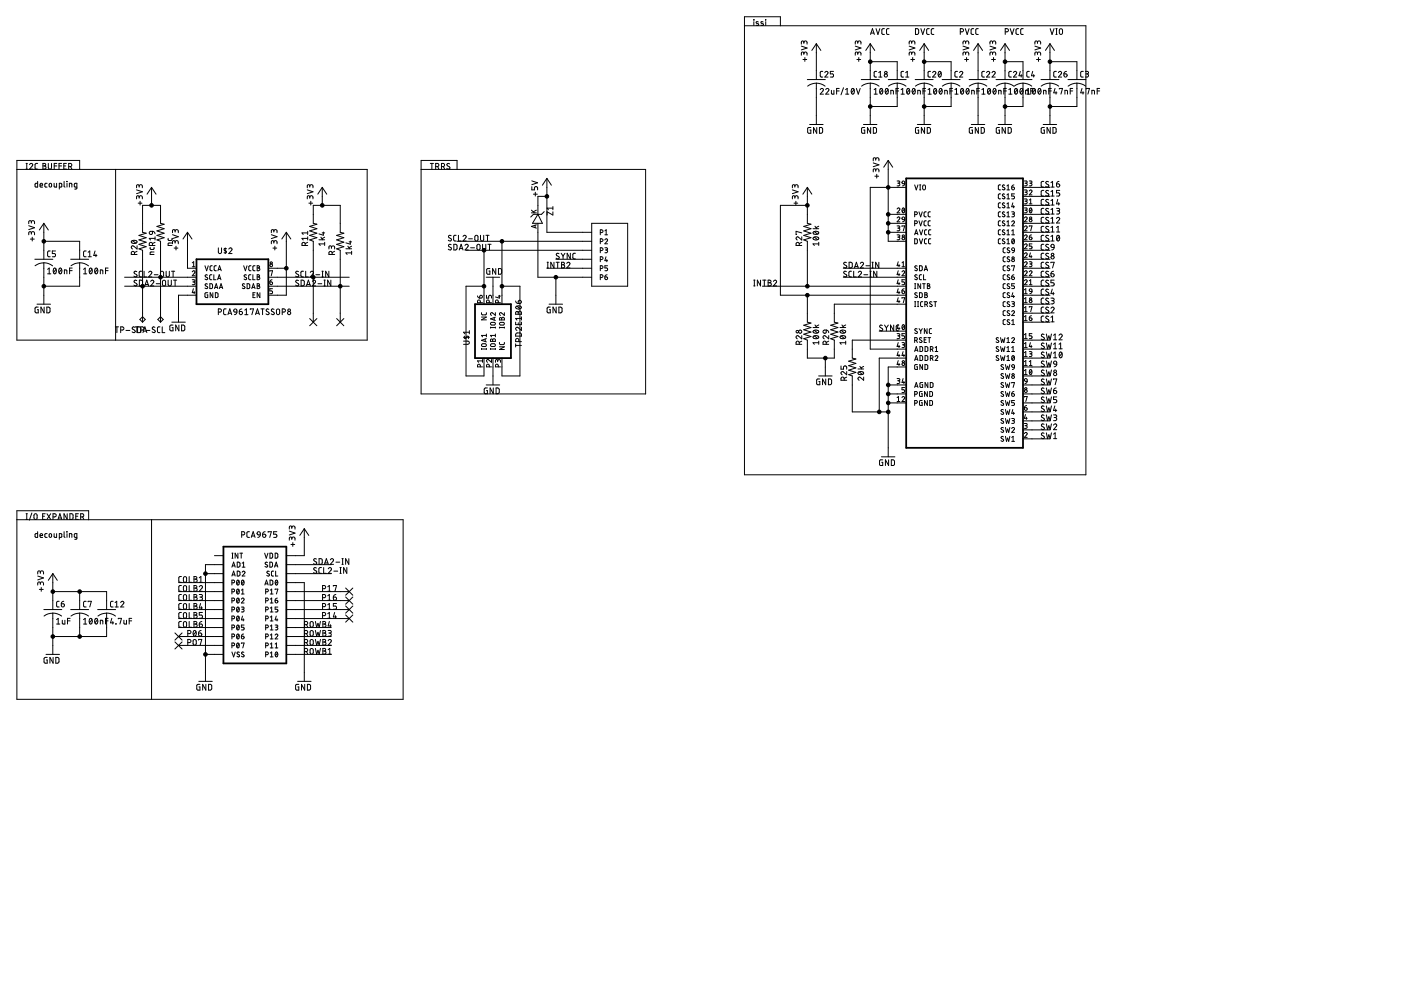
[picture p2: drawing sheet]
<svg xmlns="http://www.w3.org/2000/svg" width="297mm" height="210mm" viewBox="0 0 297 210" stroke-linecap="round" stroke-linejoin="round" font-family="sans-serif">
<g fill="none" stroke="#000" stroke-width=".21">
<path d="M157.8 5.5h72.4v95.2h-72.4v-97.1h7.7v1.9M159.8 4.2h.1M159.8 4.6v.8M160.8 4.7l-.4-.1-.1 .2 .5 .3v.2h-.5M161.8 4.7l-.4-.1-.1 .2 .5 .3 .1 .2h-.6M162.3 4.2h.1M162.3 4.6v.8M169.9 9.8l1.2 .4-1.2 .4M170.2 12.6h.8M170.4 11.4l.2-.3 .3-.1 .2 .2v.5M170.4 11.6l-.1-.5-.2-.1-.2 .2v.5M170.4 9l.2-.3h.3l.2 .2v.5"/>
<path d="M170.4 9.2v-.4l-.3-.1-.2 .1v.6M170.6 12.2v.8M171.2 16.9h3.8M173.1 17.6a3.1 3.1 0 0 1 1.8 .7M173.1 17.6l-1 .2-.9 .5M173.1 9.3v7.6M173.1 17.6v8.8M173.1 9.3l.9 1.4M173.1 9.3l-1 1.4M173.9 19a.33 .33 0 0 1 .5-.2 .33 .33 0 0 1 .1 .5l-.6 .7h.7M174.4 15.1l-.4 .1-.1 .2 .1 .9h.4M174.9 15.4a.33 .33 0 0 1 .4-.3 .33 .33 0 0 1 .2 .6l-.6 .6h.7"/>
<path d="M175.1 19a.33 .33 0 0 1 .4-.2 .33 .33 0 0 1 .1 .5l-.5 .7h.6M176.3 19.2v.6l.2 .2h.3v-.8M176.7 15.1h-.7v.6h.5a.35 .35 0 0 1 .2 .3 .35 .35 0 0 1-.2 .3h-.5M177.4 19.3h.5M177.9 18.8h-.5v1.2M178.8 18.6l-.5 1.5M179.3 20h.7M179.3 19l.3-.2v1.2M180.6 18.8h.1a.6 .6 0 0 1 .4 .6 .6 .6 0 0 1-.4 .5l-.2-.6zM181.1 19l-.6 .7M181.3 9.8l1.2 .4-1.2 .4M181.6 18.8l.4 1.2 .4-1.2"/>
<path d="M181.7 12.6h.8M181.9 11.4l.1-.3 .3-.1 .2 .2v.5M181.9 11.6l-.1-.4-.3-.2-.1 .2-.1 .5M181.9 9l.1-.3h.3l.2 .2v.5M181.9 9.2l-.1-.4-.3-.1-.1 .1-.1 .6M182.1 12.2v.8M182.6 16.9h3.8M184.5 17.6a3.1 3.1 0 0 1 1.9 .7M184.5 17.6l-1 .2-.8 .5M184.5 9.3v7.6M184.5 17.6v8.8M184.5 9.3l1 1.4"/>
<path d="M184.5 9.3l-.9 1.4M184.5 13.1h5.7v3.8M184.6 7.3l.4-1.2 .4 1.2M184.7 7h.6M185.3 19l.4-.2v1.2M185.3 20h.7M185.7 6.1l.4 1.2 .4-1.2M185.9 15.1l-.4 .1-.2 .2 .1 .9h.5M186.3 16.3h.7M186.3 15.4l.3-.3v1.2M186.6 18.8h.1a.6 .6 0 0 1 .5 .6 .6 .6 0 0 1-.5 .5l-.2-.6zM187.1 19l-.5 .7"/>
<path d="M187.5 6.1h-.4l-.1 .2v.8l.5 .2M187.8 18.8h.2a.65 .65 0 0 1 .3 .6 .65 .65 0 0 1-.4 .5l-.2-.6zM188.3 19l-.6 .7M188.3 16.9h3.8M188.5 6.1h-.4l-.1 .2v.9l.5 .1M188.9 20v-.8l.5 .1v.7M190 19.3h.5M190.2 17.6l1 .2 .9 .5M190.2 17.6l-.9 .2-.9 .5M190.2 17.6v5h-5.7M190.5 18.8h-.5v1.2M191.1 20h.6"/>
<path d="M191.1 19l.3-.2v1.2M191.6 15.1l-.4 .1-.1 .2v.9h.5M192 16.3h.7M192 15.4l.4-.3v1.2M192.4 18.8a.6 .6 0 0 1 .5 .6 .6 .6 0 0 1-.5 .5l-.2-.6zM192.8 9.8l1.2 .4-1.2 .4M192.8 19l-.5 .7M193.1 12.6h.8M193.3 11.4l.1-.3 .3-.1 .3 .2v.5M193.3 11.6v-.4l-.3-.2-.2 .2v.5M193.3 9l.1-.3h.3l.3 .2v.5M193.3 9.2v-.4l-.3-.1-.2 .1v.6"/>
<path d="M193.5 12.2v.8M193.5 18.8h.2a.65 .65 0 0 1 .4 .6 .65 .65 0 0 1-.5 .5l-.2-.6zM194 19l-.5 .7M194 16.9h3.8M194.1 6.1h.3l.3 .2 .1 .7-.2 .3h-.5zM194.6 20v-.8l.5 .1v.7M195.2 6.1l.4 1.2 .4-1.2M195.7 19.3h.5M195.9 17.6l1 .2 .9 .5M195.9 17.6l-.9 .2-.9 .5M195.9 9.3v7.6M195.9 17.6v8.8"/>
<path d="M195.9 9.3l1 1.4M195.9 9.3l-.9 1.4M195.9 13.1h5.8v3.8M196.2 18.8h-.5v1.2M196.8 20h.6M196.8 19l.3-.2v1.2M197 6.1h-.4l-.1 .2v.8l.5 .2M197.3 15.1l-.4 .1-.1 .2v.8l.5 .1M197.7 15.4a.33 .33 0 0 1 .5-.3 .33 .33 0 0 1 .1 .6l-.6 .6h.7M198 6.1h-.4l-.2 .2 .1 .8 .5 .2M198.1 18.8h.1a.6 .6 0 0 1 .4 .6 .6 .6 0 0 1-.4 .5l-.3-.6zM198.5 19l-.5 .7"/>
<path d="M199.1 15.2a.6 .6 0 0 1 .5 .5 .6 .6 0 0 1-.5 .6l-.2-.6zM199.3 18.8a.61 .61 0 0 1 .5 .6 .61 .61 0 0 1-.5 .5l-.2-.6zM199.5 15.4l-.5 .7M199.7 19l-.5 .7M199.7 16.9h3.9M200.3 20v-.8l.5 .1 .1 .7M201.4 19.3h.6M201.7 17.6l.9 .2 .9 .5M201.7 17.6l-1 .2-.9 .5M201.7 17.6v5h-5.8M202 18.8h-.6v1.2M202.5 20h.6"/>
<path d="M202.5 19l.3-.2v1.2M203 15.1l-.4 .1-.1 .2v.8l.5 .1M203.5 15.4a.33 .33 0 0 1 .4-.3 .33 .33 0 0 1 .1 .6l-.5 .6h.6M203.6 6.8l.6-.2v-.4l-.6-.1v1.2M203.8 18.8h.1a.6 .6 0 0 1 .4 .6 .6 .6 0 0 1-.4 .5l-.3-.6zM204.2 9.8l1.2 .4-1.2 .4M204.3 19l-.6 .7M204.5 12.6h.8M204.7 6.1l.4 1.2 .4-1.2M204.7 11.4l.2-.3 .2-.1 .3 .2v.5M204.7 11.6v-.4l-.3-.2-.2 .3v.4M204.7 9l.2-.3h.2l.3 .2v.5"/>
<path d="M204.7 9.2v-.4l-.3-.1-.2 .3v.4M204.9 12.2v.8M205 18.8a.6 .6 0 0 1 .5 .6 .6 .6 0 0 1-.5 .5l-.2-.6zM205.4 19l-.5 .7M205.5 16.9h3.8M206 20v-.8l.5 .1 .1 .7M206.4 6.1h-.4l-.1 .2v.8l.5 .2M207.1 19.3h.6M207.4 17.6l.9 .2 .9 .5M207.4 17.6l-1 .2-.9 .5M207.4 9.3v7.6M207.4 17.6v8.8"/>
<path d="M207.4 9.3l.9 1.4M207.4 9.3l-1 1.4M207.4 6.1h-.4l-.1 .2v.9l.5 .1M207.7 18.8h-.6v1.2M208.2 20h.7M208.2 19l.3-.2v1.2M208.7 15.1l-.4 .1-.1 .2v.8l.5 .1M209.2 15.4a.33 .33 0 0 1 .4-.3 .33 .33 0 0 1 .1 .6l-.5 .6h.6M209.5 18.8h.1a.6 .6 0 0 1 .4 .6 .6 .6 0 0 1-.4 .5l-.2-.6zM209.9 9.8l1.2 .4-1.2 .4M210 19l-.6 .7M210.2 12.6h.9"/>
<path d="M210.3 15.4a.33 .33 0 0 1 .5-.3 .33 .33 0 0 1 .1 .6l-.6 .6h.7M210.4 11.4l.2-.3 .3-.1 .2 .2v.5M210.4 11.6v-.4l-.3-.2-.2 .3v.4M210.4 9l.2-.3h.3l.2 .2v.5M210.4 9.2v-.4l-.3-.1-.2 .3v.4M210.7 12.2v.8M210.7 18.8h.1a.6 .6 0 0 1 .4 .6 .6 .6 0 0 1-.4 .5l-.3-.6zM211.1 19l-.5 .7M211.2 16.9h7.6M211.7 20v-.8l.5 .1 .1 .7M212.8 19.3h.6M213.1 17.6l1 .2 .8 .5"/>
<path d="M213.1 17.6l-1 .2-.9 .5M213.1 9.3v7.6M213.1 17.6v8.8M213.1 9.3l.9 1.4M213.1 9.3l-1 1.4M213.1 13.1h3.8v3.8M213.1 6.8l.6-.2v-.4l-.6-.1v1.2M213.4 18.8h-.6v1.2M213.9 20h.7M213.9 19l.3-.2v1.2M214.2 6.1l.4 1.2 .4-1.2M214.4 15.1l-.4 .1-.1 .2v.8l.5 .1"/>
<path d="M214.9 15.4a.33 .33 0 0 1 .4-.3 .33 .33 0 0 1 .2 .6l-.6 .6h.7M215.2 18.8h.1a.6 .6 0 0 1 .5 .6 .6 .6 0 0 1-.5 .5l-.2-.6zM215.7 19l-.6 .7M216 6.1h-.4l-.2 .2v.8l.6 .2M216.3 15.1l-.3 1h.7M216.4 18.8h.1a.6 .6 0 0 1 .4 .6 .6 .6 0 0 1-.4 .5l-.3-.6zM216.5 15.8v.5M216.9 19l-.6 .7M216.9 17.6l1 .2 .9 .5M216.9 17.6l-1 .2-.9 .5M216.9 17.6v5h-3.8M216.9 6.1h-.4l-.1 .2 .1 .9 .4 .1"/>
<path d="M217.4 20v-.8l.6 .1v.7M217.7 20h.7M217.7 19l.3-.2v1.2M218.2 15.1l-.4 .1-.1 .2v.8l.5 .1M218.5 19.3h.6M218.9 15.1l-.2 1h.7M219 18.8h.1a.6 .6 0 0 1 .5 .6 .6 .6 0 0 1-.5 .5l-.2-.6zM219.1 18.8h-.6v1.2M219.2 15.8v.5M219.4 9.8l1.2 .4-1.2 .4M219.5 19l-.6 .7M219.8 12.6h.8"/>
<path d="M220 11.4l.2-.4 .3 .1 .1 .6M220 11.6l-.1-.4-.3-.2-.2 .3v.4M220 9l.1-.3h.4l.1 .7M220 9.2l-.1-.4-.3-.1-.2 .3v.4M220.2 12.2v.8M220.2 18.8h.1a.6 .6 0 0 1 .4 .6 .6 .6 0 0 1-.4 .5l-.3-.6zM220.7 19l-.6 .7M220.7 16.9h3.8M221.3 20v-.8l.5 .1v.7M222.4 19.3h.5M222.6 17.6l1 .2 .9 .5M222.6 17.6a3.1 3.1 0 0 0-1.9 .7"/>
<path d="M222.6 9.3v7.6M222.6 17.6v8.8M222.6 9.3l1 1.4M222.6 9.3l-.9 1.4M222.6 13.1h5.7v3.8M222.7 6.1l.4 1.2 .4-1.2M222.9 18.8h-.5v1.2M223.7 18.8l-.3 .9h.7M223.9 7.3h.2M223.9 6.1h.2M223.9 19.4v.6M224 15.1l-.4 .1-.2 .2v.8l.6 .1"/>
<path d="M224 6.1v1.2M224.4 15.4a.33 .33 0 0 1 .5-.3 .33 .33 0 0 1 .1 .6l-.6 .6h.7M224.6 18.9v-.1h.7l-.4 1.2M224.7 6.2l.3-.1 .3 .3v.6l-.3 .3-.3-.1-.1-.2zM225.6 15.7h.4a.34 .34 0 0 1 .2 .3 .34 .34 0 0 1-.3 .3 .34 .34 0 0 1-.3-.3zM225.8 20v-.8l.5 .1v.7M226.1 15.1l-.3 .1-.2 .5M226.4 16.9h3.8M226.9 19.3h.5M227.4 18.8h-.5v1.2M228.3 17.6l1 .2 .9 .5M228.3 17.6a3.1 3.1 0 0 0-1.8 .7"/>
<path d="M228.3 17.6v5h-5.7M229.4 18.8l-.3 .9h.7M229.6 19.4v.6M229.7 15.1l-.4 .1-.2 .2 .1 .8 .5 .1M230.1 15.1l.5 .1 .2 .1-.2 .3-.3 .1M230.3 18.9v-.1h.7l-.3 1.2M230.5 15.7l.2 .1v.4l-.6 .1M231.5 20v-.8l.5 .1 .1 .7M232.6 19.3h.6M233.2 18.8h-.6v1.2M3.6 35.9h74.3v36.2h-74.3v-38.1h13.3v1.9M5.5 34.6h.3"/>
<path d="M5.5 35.9h.3M5.7 34.6v1.3M6.3 34.9a.33 .33 0 0 1 .4-.2 .33 .33 0 0 1 .1 .5l-.5 .7h.6M8 34.6l-.4 .1-.2 .2 .1 .8 .5 .2M8 38.5v1.2l-.5-.1v-.6l.5-.1M8.5 39.3h.5a.29 .29 0 0 0-.2-.4 .29 .29 0 0 0-.3 .2l.1 .5 .4 .1M9.1 34.6l.6 .2v.3l-.3 .1 .4 .3-.2 .3-.5 .1zM9.1 35.2h.3M10 38.9h-.4l-.1 .2v.5l.5 .1M10.2 34.6v.9l.3 .4 .4-.2v-1.1M10.4 39l.2-.1 .3 .1v.6l-.5-.1zM11.5 38.9v.7l.2 .1h.3v-.8"/>
<path d="M11.5 35.2h.5M12 34.6h-.5v1.3M12.5 35.2h.6M12.6 39.7l.5-.1-.1-.7h-.4v1.2M13.1 34.6h-.6v1.3M13.5 35.2h.4M13.6 38.5v1l.2 .2M14.1 34.6h-.6v1.3h.6M14.2 38.5h.1M14.2 38.9v.8M14.6 35.3l.6-.1v-.3l-.2-.2-.4-.1v1.3M14.7 39.7v-.8l.5 .1v.7"/>
<path d="M15 35.3l.2 .6M16.3 39.7l-.5-.1 .1-.7h.4v1l-.1 .1-.4 .1M24.5 35.9v36.2M29.5 39.5l.3-.3h.3l.1 .6M29.5 39.7l-.1-.5h-.2l-.2 .1v.5M32.1 39.7v3.8M32.1 39.7l1 1.5M32.1 39.7l-.9 1.5M65.7 39.5l.1-.3h.3l.2 .1 .1 .5M65.7 39.7v-.4l-.3-.1-.2 .1v.5M68.3 39.7v3.8M68.3 39.7l1 1.5"/>
<path d="M68.3 39.7l-.9 1.5M89.3 35.9h47.6v47.6h-47.6v-49.5h7.6v1.9M91.2 34.6h.7M91.6 34.6v1.3M92.4 35.3l.6-.1v-.4l-.6-.2v1.3M92.8 35.3l.2 .6M93.6 35.3l.6-.1 .1-.3-.2-.2-.5-.1v1.3M94 35.3l.3 .6M95.3 34.8l-.4-.1-.2 .2 .5 .4a.33 .33 0 0 1 0 .6 .33 .33 0 0 1-.5-.2M112.8 39.6v.7h.5v-.4a.34 .34 0 0 1 .3-.3 .34 .34 0 0 1 .4 .3v.4M112.8 38.4l1.2 .4-1.2 .4M116 37.8v11.5h9.5"/>
<path d="M116 37.8l.9 1.5M116 37.8l-1 1.5M168.5 39.5l.2-.3h.3l.2 .1v.5M168.5 39.7l-.1-.5h-.2l-.2 .1v.5M171.2 39.7l.9 1.5M171.2 39.7l-1 1.5M171.2 39.7v7.6l.7 .2-1.5 .5 1.5 .5-1.5 .5 1.5 .4-1.5 .5 1.5 .5-1.5 .5 .8 .3v9.5M171.7 26.4h2.8M171.9 27l-.6 .2-.1 .8 .2 .2 .5 .1v-.7h-.2M173.2 27v1.3l-.7-1.3v1.3M173.7 27l.5 .1 .2 .1v.8l-.2 .2-.5 .1zM183.1 26.4h2.8"/>
<path d="M183.3 27l-.6 .2v.8l.1 .2 .5 .1v-.7h-.2M184.6 27v1.3l-.7-1.3v1.3M185.1 34.5l1.3 .4-1.3 .4M185.2 27l.4 .1 .2 .1v.8l-.2 .2-.4 .1zM185.5 37.4h.8M185.7 36.1l.1-.2h.4l.2 .5M185.7 36.3v-.4l-.3-.1-.2 .1-.1 .5M185.7 33.8l.1-.3 .3-.1 .2 .2 .1 .5M185.7 34v-.4l-.3-.2-.2 .2-.1 .5M185.9 37v.8M188.3 34v17.2h3.8M188.3 34l1 1.5"/>
<path d="M188.3 34l-.9 1.5M190.2 38.4h.5l.1 .2-.1 .2h-.4M190.5 38.8l.2 .1v.4l-.5 .1M191.2 38.7l.1 .2h.5M191.2 38.7l.4-.3 .2 .1v.4M191.2 38.7h.1M191.8 38.9l-.1 .4-.4 .1M192.1 39.7h-7.6v34.3h7.6M193.9 39.2l.4 1.1 .3-1.1M194.5 26.4h2.9M194.8 27l-.7 .2v.8l.1 .2 .6 .1v-.7h-.2M195 39.2h.2"/>
<path d="M195.1 39.2v1.1M195.7 39.3h.4l.1 .2v.5l-.2 .3-.3-.1-.1-.2zM196 27v1.3l-.7-1.3v1.3M196.6 27l.5 .1 .1 .1 .1 .7-.2 .3-.5 .1zM205.9 26.4h2.9M206.2 27l-.7 .2v.8l.2 .2 .5 .1v-.7h-.2M207.4 27v1.3l-.6-1.3v1.3M208 27l.5 .1 .2 .1v.7l-.2 .3-.5 .1zM211.6 26.4h2.9M211.9 27l-.6 .2-.1 .8 .2 .2 .5 .1v-.7h-.2M212.1 39.2h-.3l-.1 .2v.7l.4 .2M213 39.3l-.3-.1-.2 .2 .5 .4a.28 .28 0 0 1-.1 .5 .28 .28 0 0 1-.4-.2"/>
<path d="M213.1 27v1.3l-.6-1.3v1.3M213.5 39.4l.3-.2v1.1M213.7 27l.5 .1 .2 .1v.7l-.2 .3-.5 .1zM214.5 39.7h.4a.29 .29 0 0 1 .2 .3 .29 .29 0 0 1-.3 .2 .29 .29 0 0 1-.3-.2zM215 39.2l-.3 .1-.2 .4M216.9 39.7h5.7M217.2 38.4l.6 .1v.2l-.5 .1M217.5 38.8l.2 .1 .1 .3-.2 .2h-.4M218.2 38.4l.6 .1-.1 .3h-.4M218.5 38.8l.3 .4-.1 .2h-.5M221.2 26.4h2.8M221.3 38.5h-.4l-.2 .2 .1 .8 .5 .2"/>
<path d="M221.4 27l-.6 .2-.1 .8 .2 .2 .5 .1v-.7h-.2M222.3 38.6l-.4-.1-.2 .2 .5 .5a.33 .33 0 0 1 0 .5 .33 .33 0 0 1-.5-.2M222.7 27v1.3l-.7-1.3v1.3M222.8 39.7h.7M222.8 38.7l.4-.2v1.2M223.2 27l.5 .1 .2 .1v.8l-.2 .2-.5 .1zM224 39h.4a.34 .34 0 0 1 .3 .4 .34 .34 0 0 1-.4 .3 .34 .34 0 0 1-.3-.4zM224.5 38.5l-.4 .2-.1 .3M6.1 47.9l1.2 .4-1.2 .4M6.4 50.7h.9M6.6 49.4l.3-.3 .3 .1 .1 .6M6.6 49.7v-.4l-.3-.2-.2 .3v.4"/>
<path d="M6.6 47.1l.3-.3h.3l.1 .6M6.6 47.3v-.4l-.3-.1-.2 .2v.4M6.8 50.3v.8M7.4 55h3.8M9.3 55.7a3.1 3.1 0 0 1 1.9 .7M9.3 55.7a2.9 2.9 0 0 0-1.9 .6M9.3 51.2h7.6v3.8M9.3 47.3v7.7M9.3 55.7v8.8M9.3 47.3l.9 1.5M9.3 47.3l-1 1.5M10.1 57.1l.3-.3v1.3"/>
<path d="M10.1 58.1h.7M10.6 53.2h-.3l-.2 .3v.8l.5 .1M11.4 56.9h.1a.62 .62 0 0 1 .5 .5 .62 .62 0 0 1-.5 .6l-.2-.6zM11.8 53.2h-.7v.6h.4a.34 .34 0 0 1 .3 .3 .34 .34 0 0 1-.3 .3h-.4M11.9 57.1l-.6 .7M12.6 56.9h.1a.62 .62 0 0 1 .4 .5 .62 .62 0 0 1-.4 .6l-.3-.6zM13.1 57.1l-.6 .7M13.7 58.1v-.9l.5 .1v.8M14.8 57.4h.5M15 55h3.8M15.3 56.8h-.5v1.3M16.9 55.7a3.1 3.1 0 0 1 1.9 .7"/>
<path d="M16.9 55.7a2.9 2.9 0 0 0-1.9 .6M16.9 55.7v5h-7.6M17.7 58.1h.7M17.7 57.1l.4-.3v1.3M18.3 53.2h-.4l-.2 .3v.8l.6 .1M18.7 54.4h.7M18.7 53.5l.3-.3v1.2M19 56.9h.1a.62 .62 0 0 1 .5 .5 .62 .62 0 0 1-.5 .6l-.2-.6zM19.5 57.1l-.5 .7M20.2 53.2l-.3 1h.7M20.2 56.9h.1a.62 .62 0 0 1 .4 .5 .62 .62 0 0 1-.4 .6l-.2-.6zM20.3 53.9v.5"/>
<path d="M20.7 57.1l-.6 .7M21.3 58.1v-.9l.5 .1v.8M22.4 57.4h.5M22.9 56.8h-.5v1.3M26.4 58.8h15.3M27.9 51.1a.69 .69 0 0 1 1.1 .3 .67 .67 0 0 1-.6 .3 .67 .67 0 0 1-.5-.5zM28.1 51l.7 .6M28.5 54l-.1-.6h-.4l-.2 .6h1.3M29 40.3l1.2 .4-1.2 .4M29 59.5l-.4-.1-.2 .3 .5 .4a.33 .33 0 0 1 0 .5 .33 .33 0 0 1-.5-.1M29 57.6l-.4-.1-.2 .3 .2 .2 .3 .2a.33 .33 0 0 1 0 .5 .33 .33 0 0 1-.5-.2M29.1 52.1v.7l-.7-.6a.34 .34 0 0 0-.6 .1 .34 .34 0 0 0 .3 .5"/>
<path d="M29.1 53.3l-.6 .3M29.3 43.1h.8M29.5 41.8l.1-.2 .3-.1 .2 .2 .1 .5M29.5 42v-.4l-.3-.1-.2 .1v.6M29.7 42.7v.8M30.1 57.5h-.4l-.2 .3v.7l.6 .2M30.2 59.7l-.2-.3h-.5v1.2h.5l.2-.3M30.5 57.5v1.2h.6M31.5 57.8a.33 .33 0 0 1 .5-.3 .33 .33 0 0 1 .1 .5l-.6 .7h.7M31.7 49.2l.6-.2v.4a.34 .34 0 0 1-.5 .3 .34 .34 0 0 1-.1-.5zM31.8 52.4v.3l.2 .2h.6l.1-.5M31.9 59.7a.33 .33 0 0 1 .5-.3 .33 .33 0 0 1 .1 .5l-.6 .7h.7"/>
<path d="M32.3 52l-.1-.5h-.4l-.2 .5h1.3M32.3 49l.5 .3 .1 .3M32.7 53.4h-.8l-.1 .2v.4h.9M32.7 58.3h.8M32.9 50.5h-1.3l.3 .4M32.9 51.4l-.6 .2M32.9 50.2v.7M34 57.8l.3-.3 .3 .1 .1 .2-.1 .9h-.5l-.1-.3M34.6 59.5l.3-.1 .2 .2v.8l-.2 .2h-.3l-.2-.3zM35.2 57.5v.9l.3 .3 .4-.2v-1M35.6 50.5l.1 .4 .2 .1h.5l.1-.5M35.6 59.4v.9l.3 .3 .4-.2v-1"/>
<path d="M36.4 57.5h.6M36.5 51.5h-.7l-.2 .2v.3h.9M36.6 49.8l1.2 .4-1.2 .4M36.7 57.5v1.2M36.8 59.4h.7M36.9 52.6h.8M37.1 51.4l.2-.3h.4l.1 .6M37.1 51.6v-.4l-.3-.2-.2 .2v.5M37.1 49l.3-.3h.3l.1 .6M37.1 49.2v-.4l-.3-.1-.2 .1v.5M37.1 59.4v1.2M37.3 52.2v.8"/>
<path d="M39.8 49.3v7.6h1.9M39.8 49.3l.9 1.4M39.8 49.3l-1 1.4M40.8 57.6v-.1a.27 .27 0 0 1 .4 0 .27 .27 0 0 1 .1 .4l-.5 .6h.5M40.8 59.3l.5 .1-.1 .4h-.3M40.8 55.7l.3-.2v1.1M40.8 56.6h.5M41.1 59.8l.2 .2v.3l-.5 .1M43.5 56.3l.3 1.1 .4-1.1M44 58.3h-.3l-.2 .2 .5 .4v.3l-.2 .1-.3-.1M44.9 58.3h-.3l-.2 .2 .1 .7 .4 .1M45 56.3l-.3 .1-.2 .2 .1 .7 .4 .1"/>
<path d="M45.3 58.3v1h.5M45.9 56.3l-.4 .1-.1 .2v.7l.5 .1M46.1 59.3l.4-1 .3 1M46.2 57.4l.3-1.1 .4 1.1M46.2 59h.6M46.3 52.6v1l.2 .2 .4-.2 .1-1M46.3 57.1h.5M47.8 52.6v1.2M48 52.7l-.5 .1 .1 .3 .4 .3-.1 .2h-.4M48.5 52.8a.33 .33 0 0 1 .5-.2 .33 .33 0 0 1 .1 .5l-.6 .7h.7M51.7 56.3l.3 1.1 .4-1.1M52.3 58.3h-.3l-.2 .2 .4 .4a.28 .28 0 0 1-.1 .4 .28 .28 0 0 1-.4-.1"/>
<path d="M53.2 58.3h-.4l-.1 .2v.7l.5 .1M53.2 56.3l-.3 .1-.2 .2 .1 .7 .4 .1M53.6 58.3v1h.5M54.1 56.3l-.4 .1-.1 .2v.7l.5 .1M54.5 58.3l.5 .1v.2l-.2 .1 .2 .1 .1 .3-.3 .2h-.3zM54.5 56.3l.5 .2v.2l-.2 .1 .2 .1 .1 .3-.3 .2h-.3zM54.5 56.8h.3M54.5 58.7h.3M56.9 56.9h3.8M56.9 58.8h17.1M57.2 59.8h.4a.29 .29 0 0 1 .2 .3 .29 .29 0 0 1-.3 .3 .29 .29 0 0 1-.3-.3zM57.2 57.5v-.1h.6l-.3 1.1"/>
<path d="M57.5 49.8l1.2 .4-1.2 .4M57.7 59.3l-.4 .2-.1 .3M57.9 52.6h.8M58.1 51.4l.1-.3 .3-.1 .2 .2v.5M58.1 51.6l-.1-.4-.3-.2-.1 .2-.1 .5M58.1 49l.1-.3h.3l.2 .2v.4M58.1 49.2l-.1-.4-.3-.1-.1 .1-.1 .5M58.3 52.2v.8M60.7 49.3v13.3h-3.8M60.7 49.3l1 1.4M60.7 49.3l-.9 1.4M63.3 59.5l-.4-.1-.2 .3 .5 .4a.3 .3 0 0 1 0 .5 .3 .3 0 0 1-.4-.1h-.1"/>
<path d="M63.3 57.6l-.4-.1-.2 .3 .5 .4a.3 .3 0 0 1 0 .5 .3 .3 0 0 1-.4-.1l-.1-.1M63.8 59.4l.7 .2v.8l-.2 .2h-.5zM64.3 57.5h-.3l-.2 .3v.7l.5 .2M64.7 52l-.1-.5-.3-.1-.2 .2-.1 .4h1.2M64.8 57.5v1.2h.6M65.2 40.3l1.2 .4-1.2 .4M65.2 49.4h-1.2l.3 .3M65.2 51.4l-.5 .2M65.2 50.5h-1.2l.3 .4M65.2 49v.7M65.2 50.2v.7M65.5 43.1h.8"/>
<path d="M65.7 41.8l.1-.2 .3-.1 .2 .2 .1 .5M65.7 42v-.4l-.3-.1-.2 .1v.6M65.8 57.8a.34 .34 0 0 1 .5-.3 .34 .34 0 0 1 .1 .5l-.6 .7h.7M65.9 42.7v.8M66.2 59.7a.33 .33 0 0 1 .5-.3 .33 .33 0 0 1 .1 .5l-.6 .7h.7M67 58.3h.8M67.6 50.8h1.2M68 50.3l.4 .5M68.3 58.7h.2M68.3 57.5h.2M68.3 49.4h.5M68.4 57.5v1.2"/>
<path d="M68.6 49.2v.7l-1-.3M68.7 59.4h.3M68.8 51.7h-1.2l.3 .3M68.8 51.4v.6M68.8 59.4v1.2M68.8 50.3l-.5 .3M69.7 57.5v1.2l-.7-1.2v1.2M70.1 59.4v1.2l-.6-1.2v1.2M70.3 52.5l.1-.3 .3-.1 .2 .2 .1 .5M70.3 52.7v-.4l-.3-.2-.2 .2-.1 .5M70.4 54l-.1-.6-.3-.1-.2 .2-.1 .5h1.3M71 53.3l-.6 .3"/>
<path d="M73.3 52.7h1.2M73.7 52.2l.4 .5M74 51.3h.5M74.3 51.1v.7l-1-.3M74.5 53.6h-1.2l.3 .4M74.5 53.3v.7M74.5 52.2l-.5 .3M95.7 51.9a.31 .31 0 0 0-.5-.1 .31 .31 0 0 0 0 .5l.4 .2a.34 .34 0 0 1-.1 .5 .34 .34 0 0 1-.5-.2M95.7 50a.31 .31 0 0 0-.5-.1 .31 .31 0 0 0 0 .5l.4 .2a.34 .34 0 0 1-.1 .5 .34 .34 0 0 1-.5-.2M96.2 51.8h.5l.2 .2v.8l-.2 .2h-.5zM96.7 49.9h-.4l-.1 .2v.8l.5 .2M96.9 51.2h28.6"/>
<path d="M97.2 49.9v1.2h.5M97.4 53l.4-1.2 .4 1.2M97.5 52.7h.6M98.2 50.1a.33 .33 0 0 1 .4-.2 .33 .33 0 0 1 .1 .5l-.5 .7h.6M98.6 52a.34 .34 0 0 1 .5-.2 .34 .34 0 0 1 .1 .5l-.6 .7h.7M98.8 53.1h26.7M99.4 50.6h.8M99.8 52.5h.8M100.8 50l.3-.1 .2 .2v.8l-.2 .2-.3-.1-.1-.2zM101.2 51.9h.5l.1 .2-.1 .7-.2 .2-.4-.2zM101.9 49.9v.9l.3 .3 .3-.2 .1-1M102.3 51.8v1l.3 .2 .4-.2v-1"/>
<path d="M102.6 53.1v11.4M103 49.9h.7M103.1 58.8h2.8M103.4 49.9v1.2M103.4 51.8h.7M103.8 51.8v1.2M103.9 56.9l-.7 .2v.8l.2 .2h.5v-.6h-.2M104.5 58.8v5.7M105.1 56.9v1.2l-.7-1.2v1.2M105.7 56.9l.5 .1 .1 .1v.8l-.1 .2h-.5zM106.4 51.2v13.3M112.7 45.1h1"/>
<path d="M112.7 44.6l.6 .5M113.1 41.2h.8M113.5 47.8v.5M113.5 40.8v.8M113.7 47.7l-1 .3 1 .4M113.7 44.6l-.6 .3M114 47.3v11.5h11.5M114 45.4l1 1.9h-2.1zM115.4 44.9l-.6 .5h-1.7l-.6 .6M116 56.9h9.5M116 41.6h-2v3.8M116 44.9l1.2 .7v-.7"/>
<path d="M116 56.8h.3M116 55.6h.3M116.1 55.6v1.2M117.2 43.8v.7M117.2 44.1h-1.2l.3 .4M117.5 55.6v1.2l-.7-1.2v1.2M117.9 58.8v5.7M117.9 55h7.6M117.9 55.6h.7M118.2 55.6v1.2M118.5 53.8a.31 .31 0 0 0-.5-.1 .31 .31 0 0 0 .1 .5l.3 .2a.33 .33 0 0 1 0 .5 .33 .33 0 0 1-.5-.2M119 53.7l.4 .6"/>
<path d="M119.1 55.6l.5 .1v.3l-.2 .1 .3 .3-.2 .4h-.4zM119.1 56.1h.3M119.4 54.3v.6M119.8 53.7l-.4 .6M120.2 55.9a.34 .34 0 0 1 .4-.3 .34 .34 0 0 1 .2 .5l-.6 .7h.6M120.9 53.7v1.2l-.7-1.2v1.2M122 53.7h-.4l-.1 .3v.7l.5 .2M125.5 47.3h7.6v13.4h-7.6zM127.3 49.3l.5-.1v-.4l-.5-.1v1.1M127.3 51.2l.5-.1v-.4l-.5-.1v1.1M127.3 53.1l.5-.1v-.4l-.5-.1v1.1M127.3 55l.5-.1v-.4l-.5-.1v1.1"/>
<path d="M127.3 56.9l.5-.1v-.3l-.5-.2v1.1M127.3 58.8l.5-.1v-.3l-.5-.1v1M128.2 50.9a.29 .29 0 0 1 .5-.3 .28 .28 0 0 1 0 .5l-.5 .6h.6M128.2 52.5l.6 .2-.1 .3h-.3M128.2 58.7h.4a.29 .29 0 0 1 .2 .3 .29 .29 0 0 1-.3 .3 .29 .29 0 0 1-.3-.3zM128.2 49.8h.6M128.2 49l.3-.3v1.1M128.5 54.4l-.3 .9h.6M128.5 53l.3 .1v.3l-.1 .2h-.5M128.7 55v.5M128.7 58.3l-.3 .1-.2 .3M128.8 56.3h-.6v.5l.5 .1 .1 .1-.1 .4h-.5"/>
<path d="M159.8 59.4h.3M159.9 59.4v1.2M161.2 59.4v1.2l-.6-1.2v1.2M161.7 59.4h.7M162.1 59.4v1.2M162.9 59.4h.4l.2 .2-.3 .3 .3 .3-.2 .4h-.4zM162.9 59.9h.3M164 59.7a.33 .33 0 0 1 .4-.3 .33 .33 0 0 1 .1 .5l-.5 .7h.7M168 40.3l1.2 .4-1.2 .4M168.3 43.1h.8M168.5 41.8l.2-.2 .3-.1 .2 .2v.5M168.5 42v-.4l-.3-.1-.2 .1v.6"/>
<path d="M168.7 42.7v.8M169.5 52l-.2-.5-.3-.1-.2 .2v.4h1.2M170 50.2v.7l-.7-.6a.33 .33 0 0 0-.5 .1 .33 .33 0 0 0 .2 .5M170 49.4l-1.2-.4v.7h.1M170 51.4l-.5 .2M171.2 43.5h-5.7v19.1h26.6M172.4 48.5h1.2M172.5 50.4a.66 .66 0 0 1 1.1 .3 .66 .66 0 0 1-.7 .2 .66 .66 0 0 1-.5-.5zM172.5 49.2a.67 .67 0 0 1 1.1 .3 .66 .66 0 0 1-1.2-.2zM172.7 50.3l.6 .5M172.7 49.1l.6 .5M172.8 48l.4 .5"/>
<path d="M173.6 51.7h-1.2l.3 .3M173.6 51.4v.6M173.6 48l-.6 .3M178.8 56.9h13.3M178.8 58.8h13.3M179.5 55.7l-.5-.1-.1 .3 .5 .4a.3 .3 0 0 1 0 .5 .3 .3 0 0 1-.4-.1l-.1-.1M179.5 57.6l-.5-.1-.1 .3 .5 .4a.3 .3 0 0 1 0 .5 .3 .3 0 0 1-.4-.1l-.1-.1M180 55.6h.5l.2 .2v.8l-.2 .2h-.5zM180.5 57.5h-.4l-.1 .3v.7l.5 .2M181 57.5v1.2h.5M181.2 56.8l.4-1.2 .4 1.2M181.3 56.5h.6"/>
<path d="M182 57.8a.34 .34 0 0 1 .4-.3 .34 .34 0 0 1 .2 .5l-.6 .7h.6M182.4 55.9a.33 .33 0 0 1 .5-.3 .33 .33 0 0 1 .1 .5l-.6 .7h.7M183.2 58.3h.8M183.6 56.3h.8M184.4 58.7h.3M184.4 57.5h.3M184.6 57.5v1.2M184.9 56.8h.2M184.9 55.6h.2M185 55.6v1.2M185.9 57.5v1.2l-.7-1.2v1.2M186.3 55.6v1.2l-.6-1.2v1.2"/>
<path d="M188.3 45.4h3.8M188.3 47.3h3.8M188.3 49.3h3.8M190.2 44.3a.28 .28 0 0 1 .4-.2 .28 .28 0 0 1 .1 .5l-.5 .5h.6M190.2 46.2a.28 .28 0 0 1 .4-.2 .28 .28 0 0 1 .1 .5l-.5 .5h.6M190.2 47.9h.5l.1 .2-.1 .2-.4 .1M190.2 49.8h.5l.1 .2-.1 .2-.4 .1M190.4 55.5l-.2 .8h.6M190.4 57.4l-.2 .8h.6M190.4 59.3l-.2 .8h.6M190.5 48.4l.2 .1v.3l-.5 .1M190.5 50.3l.2 .1v.3l-.5 .1"/>
<path d="M190.6 56.1v.5M190.6 58v.5M190.6 59.9v.5M191.2 57.6a.28 .28 0 0 1 .4-.2 .28 .28 0 0 1 .1 .5l-.5 .6h.6M191.2 56.6h.6M191.2 48l.6-.1-.3 1M191.2 55.7l.3-.2v1.1M191.3 46.1h.5v.5l-.5-.1zM191.4 44.2v-.1a.52 .52 0 0 1 .4 .5 .52 .52 0 0 1-.4 .5l-.2-.5zM191.7 44.3l-.4 .6M191.8 46.6l-.1 .3-.4 .1M191.8 59.3h-.6v.5h.5l.1 .2-.1 .3-.5 .1"/>
<path d="M193.9 45.5l.5-.1v-.4l-.5-.1v1.1M193.9 47.4l.5-.1v-.4l-.5-.1v1.1M193.9 50.6l.4 .1 .2 .1v.6l-.2 .3h-.4zM193.9 49.8l.4-1.1 .3 1.1M194 49.5h.5M194.5 56.4l-.3-.1-.2 .3 .4 .4a.28 .28 0 0 1-.1 .4 .28 .28 0 0 1-.4-.1M194.5 58.3h-.3l-.2 .2 .4 .4a.28 .28 0 0 1-.1 .4 .28 .28 0 0 1-.4-.1M194.8 44.9l.4 1.1 .3-1.1M194.8 46.8l.4 1.1 .3-1.1M194.9 50.6l.4 1.1 .3-1.1M194.9 56.3l.4 .1 .2 .1v.7l-.2 .2h-.4zM194.9 48.7l.4 1.1 .3-1.1"/>
<path d="M195 40.3h.2M195.4 58.3h-.4l-.1 .2v.7l.5 .1M195.8 58.3v1h.5M196 57.4l.3-1.1 .4 1.1M196 57.1h.6M196.4 44.9l-.4 .1-.1 .1 .1 .7 .4 .2M196.4 46.8l-.4 .1-.1 .2 .1 .7 .4 .1M196.5 50.6l-.4 .1-.1 .2v.7l.5 .1M196.5 48.7l-.3 .1-.2 .2 .1 .7 .4 .1M197.3 44.9l-.4 .1-.1 .1v.7l.5 .2M197.3 46.8l-.4 .1-.1 .2v.7l.5 .1M197.3 50.6l-.3 .1-.1 .2v.7l.4 .1"/>
<path d="M197.4 48.7l-.4 .1-.1 .2v.7l.5 .1M212.1 50.6l-.3 .1-.1 .2v.7l.4 .1M212.1 48.7l-.3 .1-.1 .2v.7l.4 .1M212.1 46.8l-.3 .1-.1 .2v.7l.4 .1M212.1 44.9l-.3 .1-.1 .1v.7l.4 .2M212.1 43l-.3 .1-.1 .1v.7l.4 .2M212.1 41.1h-.3l-.1 .2v.7l.4 .2M213 50.7l-.3-.1-.2 .3 .5 .3a.28 .28 0 0 1-.1 .5 .28 .28 0 0 1-.4-.2M213 48.8l-.3-.1-.2 .3 .5 .3a.28 .28 0 0 1-.1 .5 .28 .28 0 0 1-.4-.2M213 46.9l-.3-.1-.2 .3 .5 .3a.28 .28 0 0 1-.1 .5 .28 .28 0 0 1-.4-.2M213 45l-.3-.1-.2 .2 .5 .4a.28 .28 0 0 1-.1 .5 .28 .28 0 0 1-.4-.2M213 43.1l-.3-.1-.2 .2 .5 .4a.28 .28 0 0 1-.1 .5 .28 .28 0 0 1-.4-.2"/>
<path d="M213 41.2l-.3-.1-.2 .2 .5 .4a.28 .28 0 0 1-.1 .5 .28 .28 0 0 1-.4-.2M213.1 58.3h-.3l-.1 .2v.7l.4 .1M213.1 56.3l-.3 .1-.1 .2v.7l.4 .1M213.1 54.4l-.3 .1-.1 .2v.7l.4 .1M213.1 52.5l-.3 .1-.1 .2v.7l.4 .1M213.5 40.3h.6M213.5 46h.6M213.5 47.9h.6M213.5 49.8h.6M213.5 51.7h.6M213.5 41.3l.3-.2v1.1M213.5 43.2l.3-.2v1.1"/>
<path d="M213.5 45.1l.3-.2v1.1M213.5 47.1l.3-.3v1.1M213.5 49l.3-.3v1.1M213.5 50.9l.3-.3v1.1M213.5 44.1h.6M213.5 42.2h.6M214 58.3h-.2l-.2 .2 .5 .4v.3l-.2 .1-.4-.1M214 56.4l-.2-.1-.2 .3 .5 .4v.3l-.2 .1-.4-.1M214 54.5l-.2-.1-.2 .3 .5 .4v.3l-.2 .1-.4-.1M214 52.6l-.2-.1-.2 .3 .5 .4v.3l-.2 .1-.4-.2M214.5 58.7h.4a.29 .29 0 0 1 .2 .3 .29 .29 0 0 1-.3 .3 .29 .29 0 0 1-.3-.3zM214.5 47.1a.3 .3 0 0 1 .4-.3 .3 .3 0 0 1 .2 .4l-.6 .7h.6"/>
<path d="M214.5 44.9h.4l.2 .2-.1 .3h-.4M214.5 56.5v-.2h.6l-.3 1.1M214.5 49.8h.6M214.5 49l.3-.3v1.1M214.6 52.6h.4l.1 .5-.6-.1zM214.6 50.7h.1a.53 .53 0 0 1 .4 .5 .53 .53 0 0 1-.4 .5l-.2-.5zM214.7 43l-.2 .8h.6M214.8 45.4l.2 .1v.4l-.5 .1M214.9 43.6v.5M215 58.3l-.3 .1-.2 .3M215 50.9l-.4 .6M215.1 53.1l-.2 .3-.3 .2"/>
<path d="M215.1 41.1h-.6v.5h.4l.2 .2-.1 .3-.5 .1M216.9 55h5.7M216.9 56.9h5.7M216.9 58.8h5.7M216.9 45.4h5.7M216.9 47.3h5.7M216.9 49.3h5.7M216.9 51.2h5.7M216.9 53.1h5.7M216.9 43.5h5.7M216.9 41.6h5.7M217.2 59.5a.29 .29 0 0 1 .4-.2 .29 .29 0 0 1 .1 .5l-.5 .6h.6"/>
<path d="M217.2 57.6a.29 .29 0 0 1 .4-.2 .29 .29 0 0 1 .1 .5l-.5 .6h.6M217.2 55.7a.29 .29 0 0 1 .4-.2 .29 .29 0 0 1 .1 .5l-.5 .6h.6M217.2 53.8a.29 .29 0 0 1 .4-.2 .29 .29 0 0 1 .1 .5l-.5 .6h.6M217.2 51.9a.29 .29 0 0 1 .4-.2 .29 .29 0 0 1 .1 .5l-.5 .5h.6M217.2 50a.29 .29 0 0 1 .4-.2 .29 .29 0 0 1 .1 .5l-.5 .5h.6M217.2 48.1a.29 .29 0 0 1 .4-.2 .29 .29 0 0 1 .1 .5l-.5 .5h.6M217.2 46.2a.29 .29 0 0 1 .4-.2 .29 .29 0 0 1 .1 .5l-.5 .5h.6M217.2 44.1l.6 .1v.2l-.5 .2M217.2 42.2l.6 .1v.2l-.5 .2M217.2 40.3l.6 .1v.2l-.5 .1M217.5 44.6l.3 .2-.1 .2-.5 .1M217.5 42.7l.2 .1 .1 .2-.2 .2h-.4"/>
<path d="M217.5 40.7l.2 .2 .1 .2-.2 .2h-.4M218.2 57.6l.1-.1a.27 .27 0 0 1 .4 0 .27 .27 0 0 1 0 .4l-.5 .6h.6M218.2 55.5l.6 .1-.1 .3-.4 .1M218.2 50.3h.4a.29 .29 0 0 1 .2 .3 .29 .29 0 0 1-.3 .2 .29 .29 0 0 1-.3-.3zM218.2 40.5a.28 .28 0 0 1 .4-.2 .28 .28 0 0 1 .1 .4l-.5 .6h.6M218.2 42.4l.3-.2v1M218.2 59.5l.3-.2v1.1M218.2 48l.6-.1-.3 1M218.2 43.2h.6M218.4 44.2v-.1a.52 .52 0 0 1 .4 .5 .52 .52 0 0 1-.4 .5l-.2-.5zM218.5 53.6l-.3 .8h.6M218.5 56l.3 .2-.1 .3-.5 .1"/>
<path d="M218.6 54.2v.5M218.7 49.8l-.3 .1-.2 .4M218.8 44.3l-.5 .6M218.8 51.7h-.6v.5h.5l.1 .2-.1 .3h-.5M221.3 51.8h-.4l-.2 .2 .1 .8 .5 .2M221.3 53.7h-.4l-.2 .3 .1 .7 .5 .2M221.3 55.6h-.4l-.2 .3 .1 .7 .5 .2M221.3 57.5h-.4l-.2 .3 .1 .7 .5 .2M221.3 59.4h-.4l-.2 .3 .1 .8 .5 .1M221.3 49.9h-.4l-.2 .2 .1 .8 .5 .2M221.3 48h-.4l-.2 .2 .1 .8 .5 .2M221.3 46.1h-.4l-.2 .2 .1 .8 .5 .2"/>
<path d="M221.3 44.2h-.4l-.2 .2 .1 .8 .5 .2M221.3 42.3h-.4l-.2 .2 .1 .8 .5 .2M221.3 40.4h-.4l-.2 .2 .1 .8 .5 .2M222.3 51.9l-.4-.1-.2 .2 .5 .5a.33 .33 0 0 1 0 .5 .33 .33 0 0 1-.5-.2M222.3 53.8l-.4-.1-.2 .3 .5 .4a.3 .3 0 0 1 .1 .5 .3 .3 0 0 1-.5-.1l-.1-.1M222.3 55.7l-.4-.1-.2 .3 .5 .4a.3 .3 0 0 1 .1 .5 .3 .3 0 0 1-.5-.1l-.1-.1M222.3 57.6l-.4-.1-.2 .3 .5 .4a.3 .3 0 0 1 .1 .5 .3 .3 0 0 1-.5-.1l-.1-.1M222.3 59.5l-.4-.1-.2 .3 .5 .4a.3 .3 0 0 1 .1 .5 .3 .3 0 0 1-.5-.1h-.1M222.3 50l-.4-.1-.2 .2 .5 .5a.33 .33 0 0 1 0 .5 .33 .33 0 0 1-.5-.2M222.3 48.1l-.4-.1-.2 .2 .5 .5a.33 .33 0 0 1 0 .5 .33 .33 0 0 1-.5-.2M222.3 46.2l-.4-.1-.2 .2 .5 .5a.33 .33 0 0 1 0 .5 .33 .33 0 0 1-.5-.2M222.3 44.3l-.4-.1-.2 .2 .5 .5a.33 .33 0 0 1 0 .5 .33 .33 0 0 1-.5-.2"/>
<path d="M222.3 42.4l-.4-.1-.2 .2 .5 .5a.33 .33 0 0 1 0 .5 .33 .33 0 0 1-.5-.2M222.3 40.5l-.4-.1-.2 .2 .5 .5a.33 .33 0 0 1 0 .5 .33 .33 0 0 1-.5-.2M222.8 58h.4a.34 .34 0 0 1 .3 .4 .34 .34 0 0 1-.4 .3 .34 .34 0 0 1-.3-.3zM222.8 45.4h.7M222.8 41.6h.7M222.8 51.1h.7M222.8 55.7v-.1h.7l-.3 1.2M222.8 40.6l.4-.2v1.2M222.8 42.5l.4-.2v1.2M222.8 44.4l.4-.2v1.2M222.8 46.3l.4-.2v1.2M222.8 48.2l.4-.2v1.2"/>
<path d="M222.8 50.1l.4-.2v1.2M222.8 49.2h.7M222.8 47.3h.7M222.8 43.5h.7M222.9 51.9h.5l.1 .6-.6-.1zM223.4 57.5l-.3 .1-.3 .4M223.5 52.5l-.1 .3-.4 .2M223.5 59.4h-.7v.5h.4a.34 .34 0 0 1 .3 .4 .34 .34 0 0 1-.3 .3h-.4M224 46.3a.33 .33 0 0 1 .5-.2 .33 .33 0 0 1 .1 .5l-.6 .7h.7M224 44.2h.5l.2 .2-.1 .2-.5 .1M224 49.2h.7M224 48.2l.3-.2v1.2"/>
<path d="M224.2 50v-.1a.6 .6 0 0 1 .5 .6 .6 .6 0 0 1-.5 .6l-.2-.6zM224.3 42.3l-.3 .9h.7M224.3 44.7l.3 .1 .1 .3-.2 .3h-.5M224.5 42.9v.6M224.6 50.1l-.5 .7M224.7 40.4h-.7v.5h.4a.34 .34 0 0 1 .3 .3 .34 .34 0 0 1-.3 .4h-.4M7.9 64.5h2.8M8.1 65.1h-.5l-.1 .2-.1 .8 .2 .2h.5v-.6h-.2M9.4 65.1v1.2l-.7-1.2v1.2M9.9 65.1l.5 .1 .2 .1v.8l-.2 .2h-.5zM24.4 69.3h.7M24.8 69.3v1.2"/>
<path d="M25.6 70l.6-.2v-.4l-.6-.1v1.2M26.4 60.7h15.3M26.7 70.1h.8M28.6 69.4l-.4-.1-.2 .3 .5 .4a.3 .3 0 0 1 .1 .5 .3 .3 0 0 1-.5-.1h-.1M28.7 69.3h.8l.3 .3M29 69.3v1.2M29.2 69.3v1.2h.4l.2-.3M29.7 67.7l.5-.5 .6 .5-.6 .6zM29.8 70h.5l.2-.3-.1-.3-.6-.1v1.2M30.2 68.3v-15.2l-.7-.3 1.5-.5-1.5-.5 1.5-.4-1.5-.5 1.5-.5-1.5-.5 1.5-.5-.8-.1v-5.8h3.8v3.8l.8 .2-1.5 .5 1.5 .5-1.5 .5 1.5 .4-1.5 .5 1.5 .5-1.5 .5 .7 .3v17.1M30.3 70.5l.4-1.2 .4 1.2M30.4 70.2h.6"/>
<path d="M30.7 60.6l.4-1.2 .4 1.2M30.8 60.3h.6M31 70.1h.8M32.9 69.4a.3 .3 0 0 0-.5 0 .3 .3 0 0 0 0 .4l.4 .2a.3 .3 0 0 1 0 .5 .3 .3 0 0 1-.4-.1h-.2M33.1 60.2h.8M33.5 67.7l.5-.5 .6 .5-.6 .6zM33.9 69.3h-.4l-.1 .3v.8l.5 .1M34.4 69.3v1.2h.5M36.4 68.3h2.9M36.7 68.9h-.5l-.2 .2v.8l.2 .2h.5v-.6h-.2M37.9 68.9v1.2l-.6-1.2v1.2M38.5 68.9l.7 .2v.8l-.2 .2h-.5z"/>
<path d="M41 61.2l-.2 .8h.5M41.2 61.8v.5M41.7 62.6h-3.9v5.7M44 60.2h-.4l-.1 .2 .5 .5v.2l-.3 .1-.2-.1M44 62.1l-.5 .1v.7l.1 .2h.4v-.6h-.1M44.5 60.2h.4l.1 .1 .1 .6-.2 .3h-.4zM45.1 62.1v1l-.5-1v1M45.5 61.2l.3-1 .4 1M45.6 60.9h.5M45.7 62.1l.5 .1v.6l-.1 .3h-.4zM46.3 66.2l.5-.1 .1-.2v-.3l-.6-.1v1.2M46.5 61.2l.4-1 .3 1"/>
<path d="M46.6 60.9h.5M47.9 65.5h-.3l-.2 .3 .1 .8 .4 .1M48.3 66.7l.4-1.2 .4 1.2M48.4 66.4h.6M49.7 65.6l.3-.1 .2 .2v.5l-.6-.1v-.3zM50.2 66.2l-.2 .4-.3 .1M50.7 66h.4a.34 .34 0 0 1 .3 .4 .34 .34 0 0 1-.3 .3 .34 .34 0 0 1-.4-.3zM51.3 65.5l-.5 .2-.1 .3M51.9 60.2h-.4l-.1 .2 .5 .5v.2l-.3 .1-.2-.1M51.9 66.7h.7M51.9 65.8l.3-.3v1.2M52.4 60.2h.4l.1 .1 .1 .6-.2 .3h-.4z"/>
<path d="M53.1 65.6v-.1h.6l-.3 1.2M53.4 61.2l.3-1 .4 1M53.5 60.9h.5M53.6 62.5h.4M54.1 62.1h-.5v1h.5M54.2 66.7l.4-1.2 .4 1.2M54.3 66.4h.6M54.5 60.2l.5 .1v.2l-.2 .1 .3 .3-.2 .3h-.4zM54.5 60.6h.3M55.1 62.1v1l-.6-1v1M55.3 65.5h.7M55.7 65.5v1.2"/>
<path d="M56.9 60.7h17.1M57 65.6a.3 .3 0 0 0-.5-.1 .3 .3 0 0 0 .1 .5l.3 .2a.33 .33 0 0 1 0 .5 .33 .33 0 0 1-.5-.2M57.8 61.2h-.6v.5h.5l.1 .2-.1 .3-.5 .1M58.1 65.6l-.3-.1-.3 .2 .1 .2 .4 .3a.33 .33 0 0 1 0 .5 .33 .33 0 0 1-.5-.2M58.7 65.6l.3-.1 .3 .2v.8l-.3 .2-.3-.1-.1-.2zM59.8 66.2l.7-.2v-.4l-.7-.1v1.2M65 60.6l.4-1.2 .4 1.2M65.1 60.3h.6M65.7 67.5l1.5 1.6M66.4 68.3v-17.1l-.7-.3 1.5-.5-1.5-.5 1.5-.5-1.5-.4 1.5-.5-1.5-.5 1.5-.5-.8-.2v-3.8h5.7v5.8l.8 .1-1.5 .5 1.5 .5-1.5 .5 1.5 .5-1.5 .4 1.5 .5-1.5 .5 .7 .3v15.2M67.2 67.5l-1.5 1.6M67.4 60.2h.8"/>
<path d="M68.7 60.6h.3M71.4 67.5l1.5 1.6M72.9 67.5l-1.5 1.6M98.3 72.3h1l.2 .3-.2 .4h-1M98.3 71.5h1.2M98.5 71.3l-.1 .3 .2 .2 .5-.5h.2v.5M99.5 70.4h-1.2l.3 .4M99.5 70.1v.7M101.2 62.7l.2 .4 .3 .1M101.7 62.7a.3 .3 0 0 1 .6 .1 .3 .3 0 0 1-.3 .4h-.3zM101.8 77.8l-.1-.5h-.3l-.2 .5h1.1M101.8 64.2l-.1-.6h-.3l-.2 .6h1.1"/>
<path d="M102.1 66.3v.3l.2 .2 .7-.1 .1-.4M102.1 67.2h1l-1 .6h1M102.1 74h1M102.1 73.9v.2M102.2 73l.6-.1 .3 .3-.1 .2h-.7l-.2-.2zM102.3 76.5h-1.1l.3 .3M102.3 76.2v.6M102.6 60.7h-3.8v19h3.8v-3.8M102.9 71.9v.5M103.1 70.8v.6M103.1 73.9v.2M103.1 71.8l-1 .4 1 .3"/>
<path d="M103.1 71.1h-1l.2 .3M103.1 62.6v.6h.5v-.4l.2-.2 .4 .1v.5M103.7 77.8l-.1-.5h-.3l-.2 .5h1.1M103.7 64.2l-.1-.6h-.3l-.2 .6h1.1M104 69.4h1M104 74h1M104 69.3v.3M104 73.9v.2M104 72l.2-.1 .3 .2 .3-.3 .2 .2v.4h-1zM104.1 73l.7-.1 .2 .3-.1 .2h-.7l-.2-.2zM104.1 68.5l.8-.1 .1 .3-.1 .2h-.7l-.2-.2zM104.2 76.2v.6l-.6-.5a.29 .29 0 0 0-.4 .1 .29 .29 0 0 0 .2 .4"/>
<path d="M104.5 72.1v.3M104.5 75.9v5.7M104.8 67.4v.5M105 66.3v.6l-.5-.5a.29 .29 0 0 0-.5 .1 .29 .29 0 0 0 .2 .4M105 71.1h-1l.2 .3M105 69.3v.3M105 70.8v.6M105 73.9v.2M105 67.2l-1 .4 1 .3M105.5 76.5l.1-.2h.4l.1 .5M105.5 76.7v-.4l-.2-.1-.2 .3v.3M105.6 64.2l-.1-.6h-.3l-.1 .6h1"/>
<path d="M105.6 77.8l-.1-.5h-.3l-.1 .5h1M105.6 62.8h.5M105.9 62.6v.6l-.8-.2M105.9 72.6v.3l.2 .2 .7-.1 .1-.4M105.9 69.4h1M105.9 69.3v.3M105.9 73.5h1l-1 .6h1M105.9 67.4h.3l.2 .2 .1-.3h.2l.2 .1v.4h-1zM106 68.5l.8-.1 .1 .3-.1 .2h-.7l-.2-.2zM106.4 67.6v.2M106.4 60.7h3.8v19h-3.8v-3.8M106.9 66.3v.6l-.5-.5a.29 .29 0 0 0-.5 .1 .29 .29 0 0 0 .2 .4"/>
<path d="M106.9 69.3v.3M109.3 63.8l.1 .3 .5 .2M109.3 73.2h1.3M109.3 68.3v.5h1.3v-.5M109.3 72.9v.7M109.4 65a.68 .68 0 0 1 1.1 .3 .68 .68 0 0 1-1.2-.2zM109.4 70.7l.9-.1 .2 .2 .1 .5h-1.3zM109.4 66.1h.4l.1 .2 .2-.3h.3l.2 .6h-1.3zM109.6 64.9l.7 .5M109.9 66.3v.3M109.9 68.4v.4M110 63.8a.34 .34 0 0 1 .5 .1 .34 .34 0 0 1-.3 .4h-.3z"/>
<path d="M110 72.4l-.1-.6h-.4l-.2 .6h1.3M110.6 69.4v.7l-.7-.6a.33 .33 0 0 0-.6 .1 .33 .33 0 0 0 .3 .5M110.6 67.2v.7M110.6 67.5h-1.3l.3 .4M116.4 64.5h2.9M116.7 65.1l-.7 .2v.8l.2 .2h.5v-.6h-.2M117.9 65.1v1.2l-.7-1.2v1.2M118.5 65.1l.5 .1 .1 .1v.8l-.1 .2h-.5zM159.8 60.6h.3M161.6 60.7h30.5M169.5 73l-.2-.6h-.4l-.1 .6h1.2M170 71.2v.6l-.7-.5a.33 .33 0 0 0-.5 .1 .33 .33 0 0 0 .2 .4"/>
<path d="M170 72.3l-.5 .3M171.2 62.6v5.7l.7 .2-1.5 .5 1.5 .4-1.5 .5 1.5 .5-1.5 .5 1.5 .5-1.5 .4 .8 .3v3.8h5.7v-3.8l-.8-.3 1.6-.4-1.6-.5 1.6-.5-1.6-.5 1.6-.5-1.6-.4 1.6-.5-.8-.2v-3.8h15.2M172.4 69.4h1.2M172.5 71.3a.67 .67 0 0 1 1.1 .3 .66 .66 0 0 1-1.2-.2zM172.5 70.1a.66 .66 0 0 1 1.1 .3 .66 .66 0 0 1-.7 .3 .66 .66 0 0 1-.5-.5zM172.7 71.2l.6 .6M172.7 70l.6 .6M172.8 68.9l.4 .5M173.6 79.7h2.8M173.6 72.3v.7M173.6 72.7h-1.2l.3 .3M173.6 68.9l-.6 .3"/>
<path d="M174.6 70.1l.6-.1v.4a.35 .35 0 0 1-.5 .2 .35 .35 0 0 1-.1-.5zM175 75.9v3.8M175.2 73l-.2-.6h-.4l-.1 .6h1.2M175.2 70l.3 .1 .2 .4M175.7 71.2v.6l-.7-.5a.33 .33 0 0 0-.5 .1 .33 .33 0 0 0 .3 .4M175.7 72.3l-.5 .3M178.1 69.4h1.2M178.2 71.3a.67 .67 0 0 1 1.1 .3 .66 .66 0 0 1-1.2-.2zM178.2 70.1a.66 .66 0 0 1 1.1 .3 .66 .66 0 0 1-.7 .3 .66 .66 0 0 1-.5-.5zM178.3 77.6v.7h.5v-.4a.34 .34 0 0 1 .4-.3 .34 .34 0 0 1 .3 .3v.4M178.4 71.2l.6 .6M178.4 70l.6 .6"/>
<path d="M178.5 68.9l.4 .5M179.3 72.7h-1.2l.3 .3M179.3 72.3v.7M179.3 68.9l-.6 .3M179.5 78.8v.7l-.7-.6a.34 .34 0 0 0-.5 .1 .34 .34 0 0 0 .3 .5M179.5 79.9l-.5 .3M181.9 78.2h1.2M182 78.9a.68 .68 0 0 1 1.1 .3 .66 .66 0 0 1-1.2-.2zM182.2 78.8l.6 .6M182.3 77.7l.4 .5M183.1 79.9v.7l-.7-.5a.33 .33 0 0 0-.5 0 .33 .33 0 0 0 .3 .5M183.1 77.7l-.6 .3"/>
<path d="M186.4 70.2h5.7M187.1 69l-.4-.1-.2 .3 .5 .4a.3 .3 0 0 1 0 .5 .3 .3 0 0 1-.4 0l-.1-.1M187.5 68.9l.4 .6M187.9 69.5v.6M188.3 68.9l-.4 .6M189.5 68.9v1.2l-.7-1.2v1.2M190.2 70.7h.4l.2 .3-.1 .2h-.4M190.4 61.2l-.2 .8h.6M190.4 63.1l-.2 .8h.6M190.4 68.8l-.2 .9h.6M190.4 72.6l-.2 .9h.6M190.4 74.5l-.2 .9h.6"/>
<path d="M190.4 76.5l-.2 .8h.6M190.5 71.2l.2 .1v.4l-.5 .1M190.6 68.9l-.4 .1-.2 .2v.8l.6 .1M190.6 61.8v.5M190.6 63.7v.5M190.6 69.4v.5M190.6 73.2v.5M190.6 75.1v.5M190.6 77v.5M191.2 61.7h.4a.29 .29 0 0 1 .2 .3 .29 .29 0 0 1-.3 .3 .29 .29 0 0 1-.3-.3zM191.2 72.6l.6 .2-.1 .3h-.4M191.2 63.2v-.1h.6l-.3 1.1"/>
<path d="M191.4 68.9a.53 .53 0 0 1 .4 .5 .53 .53 0 0 1-.4 .5l-.2-.5zM191.5 74.5l-.3 .9h.6M191.5 73.1l.2 .1 .1 .3-.2 .2h-.4M191.6 75.1v.5M191.7 61.2l-.3 .2-.2 .3M191.7 69.1l-.4 .6M191.8 70.7h-.6v.5h.5l.1 .2-.1 .4h-.5M192.1 72.1h-11.4v3.8l.8 .2-1.6 .5 1.6 .4-1.6 .5 1.6 .5-1.6 .5 1.6 .5-1.6 .4 .8 .3v7.6h7.6M192.1 77.8h-3.8v19.1M192.1 75.9h-5.7v11.4M193.9 72.2l.5-.1v-.5h-.5v1M193.9 60.2h.3"/>
<path d="M193.9 61.2h.3M193.9 65h.3M193.9 64h.3M193.9 74.5l.4-1 .3 1M193.9 76.4l.4-1 .3 1M194 74.3h.5M194 76.2h.5M194 60.2v1M194 64v1M194.3 72.2l.2 .4M194.5 62.1h-.4l-.1 .2 .4 .4a.28 .28 0 0 1-.1 .4 .28 .28 0 0 1-.4-.1M194.5 69.8l-.4-.1-.1 .2 .4 .4a.28 .28 0 0 1-.1 .4 .28 .28 0 0 1-.4-.1"/>
<path d="M194.5 77.3l-.5 .1v.9h.5v-.5h-.2M194.5 65h.3M194.5 64h.3M194.6 64v1M194.9 69.7l.3 .5M194.9 62.1l.6 .1v.7l-.2 .2h-.4zM195.1 73.5l.5 .2v.6l-.1 .2h-.4zM195.1 75.4l.5 .2v.6l-.1 .2h-.4zM195.2 60.2v1l-.6-1v1M195.2 70.2v.5M195.4 71.7l-.3-.1-.2 .2 .6 .5v.2l-.4 .1-.2-.1M195.6 69.7l-.4 .5"/>
<path d="M195.6 60.2h.6M195.6 77.3v1l-.6-1v1M195.6 64h-.3l-.1 .2v.7l.4 .1M195.9 60.2v1M195.9 72.1h.4M196.1 62.1l.5 .1v.2l-.2 .1 .2 .3-.1 .3h-.4zM196.1 62.5h.3M196.1 64.5l.5-.1-.1-.4h-.4v1M196.1 77.3l.6 .2v.7l-.2 .1h-.4zM196.1 73.5l.6 .2v.7l-.2 .1h-.4zM196.1 75.4l.6 .2v.7l-.2 .1h-.4zM196.4 71.6h-.5v1h.5"/>
<path d="M196.4 64.5l.3 .5M196.6 69.7v1l-.6-1v1M196.6 60.2l.5 .1v.2l-.2 .1 .3 .3-.2 .3h-.4zM196.6 60.6h.3M196.7 71.6h.6M197 71.6v1M197.3 74.1l.5-.1v-.4l-.5-.1v1M197.3 76l.5-.1v-.4l-.5-.1v1M197.5 69.7h-.4l-.1 .2 .1 .7 .4 .1M197.6 64.1l-.4-.1-.1 .2 .5 .5v.2l-.3 .1-.2-.1M197.6 74.1l.2 .4M197.6 76l.2 .4"/>
<path d="M198 64h.6M198.3 75.6a.28 .28 0 0 1 .4-.2 .28 .28 0 0 1 .1 .5l-.5 .5h.5M198.3 74.5h.5M198.3 73.7l.2-.2v1M198.3 64v1M211.7 75.5l-.4-.1-.1 .2 .5 .5v.2l-.2 .1-.3-.1M211.7 73.6l-.4-.1-.1 .2 .5 .5v.2l-.2 .1-.3-.1M211.7 71.7l-.4-.1-.1 .2 .5 .5v.2l-.3 .1-.2-.1M212.1 75.4l.3 1 .2-.7 .2 .7 .3-1M212.1 73.5l.3 1 .2-.7 .2 .7 .3-1M212.1 71.6l.3 1 .2-.7 .2 .7 .3-1M212.7 79.3l-.3-.1-.2 .2 .5 .4a.28 .28 0 0 1-.1 .5 .28 .28 0 0 1-.4-.2"/>
<path d="M212.7 77.4l-.3-.1-.2 .2 .5 .4a.28 .28 0 0 1-.1 .5 .28 .28 0 0 1-.4-.2M213.1 67.8h-.3l-.1 .2v.7l.4 .1M213.1 65.9h-.3l-.1 .2v.7l.4 .1M213.1 64h-.3l-.1 .2v.7l.4 .1M213.1 62.1h-.3l-.1 .2v.7l.4 .1M213.1 60.2h-.3l-.1 .2v.7l.4 .1M213.2 79.2l.2 1 .2-.7 .3 .7 .2-1M213.2 77.3l.2 1 .2-.7 .3 .7 .2-1M213.5 72.6h.6M213.5 74.5h.6M213.5 76.4h.6M213.5 75.6l.3-.2v1"/>
<path d="M213.5 71.8l.3-.2v1M213.5 73.7l.3-.2v1M214 67.9l-.3-.1-.1 .2 .5 .5v.2l-.4 .1-.2-.1M214 66l-.3-.1-.1 .2 .5 .5v.2l-.4 .1-.2-.1M214 64.1l-.3-.1-.1 .2 .5 .5v.2l-.4 .1-.2-.1M214 62.1h-.3l-.1 .2 .5 .5v.2l-.4 .1-.2-.1M214 60.2h-.3l-.1 .2 .5 .5v.2l-.4 .1-.2-.1M214.5 71.8a.28 .28 0 0 1 .4-.2 .28 .28 0 0 1 .1 .5l-.5 .5h.6M214.5 66.1a.28 .28 0 0 1 .4-.2 .28 .28 0 0 1 .1 .4l-.5 .6h.6M214.5 64h.5l.1 .2-.1 .2h-.4M214.5 74.5h.6M214.5 68l.3-.2v1"/>
<path d="M214.5 73.7l.3-.2v1M214.5 68.8h.6M214.6 77.4h.4l.1 .5-.6-.1zM214.6 75.5l.1-.1a.52 .52 0 0 1 .4 .5 .52 .52 0 0 1-.4 .5l-.2-.5zM214.7 62.1l-.2 .8h.6M214.8 64.4l.2 .1v.4l-.5 .1M214.9 62.6v.5M215 75.6l-.4 .6M215.1 77.9l-.2 .3-.3 .1M215.1 60.2h-.6v.4h.5l.1 .3-.1 .3h-.5M216.9 72.1h5.7M216.9 66.4h5.7"/>
<path d="M216.9 74h5.7M216.9 77.8h5.7M216.9 68.3h5.7M216.9 62.6h5.7M216.9 64.5h5.7M216.9 60.7h5.7M216.9 75.9h5.7M216.9 79.7h5.7M217.2 62.3h.6M217.2 71.8h.6M217.2 73.7h.6M217.2 78.6l.3-.2v1"/>
<path d="M217.2 61.4l.3-.2v1.1M217.2 63.4l.3-.3v1.1M217.2 65.3l.3-.3v1.1M217.2 67.2l.3-.3v1.1M217.2 71l.3-.3v1.1M217.2 72.9l.3-.3v1.1M217.2 74.8l.3-.3v1.1M217.2 76.7l.3-.2v1M217.2 79.4h.6M217.2 77.5h.6M217.2 75.6h.6M217.2 68h.6"/>
<path d="M217.2 66.1h.6M217.2 64.2h.6M218.2 74.5l.6 .2-.1 .3h-.4M218.2 67.4h.4a.29 .29 0 0 1 .2 .3 .29 .29 0 0 1-.3 .3 .29 .29 0 0 1-.3-.3zM218.2 76.7l.3-.2v1M218.2 60.4h.6M218.2 77.5h.6M218.2 65.2v-.2h.6l-.3 1.1M218.3 61.3h.4l.1 .5-.6-.1zM218.4 78.4a.54 .54 0 0 1 .4 .5 .54 .54 0 0 1-.4 .5l-.2-.5zM218.5 72.6l-.3 .9h.6M218.5 75l.3 .4-.1 .2h-.5"/>
<path d="M218.6 73.2v.5M218.7 66.9l-.3 .2-.2 .3M218.8 78.6l-.5 .6M218.8 70.7h-.6v.5h.5l.1 .2-.1 .4h-.5M218.8 61.8l-.1 .3-.4 .2M221.3 61.3h-.4l-.2 .3 .1 .8 .5 .1M221.3 63.2h-.4l-.2 .3 .1 .8 .5 .1M221.3 65.1l-.4 .1-.2 .2 .1 .8 .5 .1M221.3 67l-.4 .1-.2 .2 .1 .8 .5 .1M221.4 72.8a.3 .3 0 0 0-.5 0 .3 .3 0 0 0 0 .4l.4 .2a.34 .34 0 0 1-.1 .6 .34 .34 0 0 1-.5-.2M221.4 76.6a.3 .3 0 0 0-.5 0 .3 .3 0 0 0 0 .4l.4 .3a.34 .34 0 0 1-.1 .5 .34 .34 0 0 1-.5-.2M221.4 78.5a.3 .3 0 0 0-.5 0 .3 .3 0 0 0 0 .5l.4 .2a.34 .34 0 0 1-.1 .5 .34 .34 0 0 1-.5-.2"/>
<path d="M221.4 74.7a.3 .3 0 0 0-.5 0 .3 .3 0 0 0 0 .4l.4 .3a.34 .34 0 0 1-.1 .5 .34 .34 0 0 1-.5-.2M221.4 70.9a.3 .3 0 0 0-.5 0 .3 .3 0 0 0 0 .4l.4 .2a.34 .34 0 0 1-.1 .6 .34 .34 0 0 1-.5-.2M221.8 72.7l.3 1.3 .3-.9 .3 .9 .2-1.3M221.8 76.5l.3 1.3 .3-.9 .3 .9 .2-1.3M221.8 78.4l.3 1.3 .3-.9 .3 .9 .2-1.3M221.8 74.6l.3 1.3 .3-.9 .3 .9 .2-1.3M221.8 70.8l.3 1.3 .3-.9 .3 .9 .2-1.3M222.3 61.4l-.4-.1-.2 .3 .5 .4a.3 .3 0 0 1 .1 .5 .3 .3 0 0 1-.5-.1h-.1M222.3 63.3l-.4-.1-.2 .3 .5 .4a.3 .3 0 0 1 .1 .5 .3 .3 0 0 1-.5-.1h-.1M222.3 65.2l-.4-.1-.2 .3 .5 .4a.3 .3 0 0 1 .1 .5 .3 .3 0 0 1-.5 0l-.1-.1M222.3 67.1l-.4-.1-.2 .3 .5 .4a.3 .3 0 0 1 .1 .5 .3 .3 0 0 1-.5 0l-.1-.1M222.8 63.2h.4l.3 .2-.1 .3-.4 .1"/>
<path d="M222.8 65.4a.33 .33 0 0 1 .5-.3 .33 .33 0 0 1 .1 .6l-.6 .6h.7M222.8 68.2h.7M222.8 67.3l.4-.3v1.2M223.1 61.3l-.3 1h.7M223.2 63.8l.2 .1 .1 .3-.2 .2h-.5M223.3 62v.5M223.4 72.1h.6M223.4 73l.3-.3v1.3M223.4 71.1l.3-.3v1.3M223.4 74.9l.3-.3v1.3M223.4 74h.6M223.4 75.9h.6"/>
<path d="M223.5 76.6h.4l.1 .6-.5-.1zM224 77.2l-.2 .5-.3 .1M224.5 71.1a.34 .34 0 0 1 .5-.3 .34 .34 0 0 1 .1 .6l-.6 .7h.7M224.5 74h.7M224.5 73l.4-.3v1.3M224.7 74.7l.2-.1a.67 .67 0 0 1 .3 .7 .67 .67 0 0 1-.4 .5l-.3-.6zM225.1 74.9l-.5 .7M103.1 81.6h2.8M103.3 82.3l-.6 .1v.8l.1 .3h.5v-.7h-.2M104.6 82.3v1.2l-.7-1.2v1.2M105.2 82.3h.4l.2 .2 .1 .6-.3 .3-.4 .1zM173.8 80.3l-.6 .2-.1 .8 .2 .3h.5v-.7h-.2"/>
<path d="M175.1 80.3v1.3l-.7-1.3v1.3M175.6 80.3l.5 .1 .2 .2v.8l-.2 .1-.5 .1zM179 80.6l-.1-.6h-.5l-.1 .6h1.2M186.9 96.9h2.8M187.2 97.5l-.7 .1v1l.7 .1v-.7h-.3M188.3 83.5h3.8M188.3 81.6h3.8M188.3 85.4h3.8M188.4 97.5v1.2l-.7-1.2v1.2M189 97.5h.4l.2 .2v.8l-.2 .2h-.4zM190.2 80.3h.4l.2 .2-.1 .2h-.4M190.2 84.3l.3-.2v1"/>
<path d="M190.2 85.1h.6M190.5 80.7l.2 .1v.4l-.5 .1M191.2 84.3a.28 .28 0 0 1 .4-.2 .28 .28 0 0 1 .1 .4l-.5 .6h.6M191.5 80.3l-.3 .8h.6M191.6 80.9v.4M191.8 82.2h-.6v.4l.5 .1 .1 .2-.1 .3h-.5M193.9 83.6l.5-.1 .1-.3-.1-.2h-.5v1.1M193.9 85.5l.5-.1 .1-.3-.1-.2h-.5v1.1M193.9 82.1l.4-1 .3 1M194 81.9h.5M195.5 83l-.5 .1 .1 .9 .4 .1v-.6h-.2M195.5 84.9l-.5 .1 .1 .9 .4 .1v-.6h-.2"/>
<path d="M195.6 81.1l-.5 .1 .1 .9h.4v-.5h-.1M196.6 83v1.1l-.6-1.1v1.1M196.6 84.9v1.1l-.6-1.1v1.1M196.7 81.1v1l-.6-1v1M197.1 83l.6 .2v.7l-.2 .1-.4 .1zM197.1 84.9l.6 .2v.7l-.2 .1-.4 .1zM197.2 81.1l.6 .2v.7l-.2 .1h-.4zM212.7 92.6l-.2-.1-.3 .3 .5 .3a.28 .28 0 0 1-.1 .5 .28 .28 0 0 1-.4-.2M212.7 90.7h-.3l-.2 .2 .5 .3a.29 .29 0 0 1-.1 .5 .29 .29 0 0 1-.4-.2M212.7 88.8h-.3l-.2 .2 .5 .3a.29 .29 0 0 1-.1 .5 .29 .29 0 0 1-.4-.2M212.7 86.9l-.3-.1-.2 .3 .5 .3a.29 .29 0 0 1-.1 .5 .29 .29 0 0 1-.4-.2M212.7 85l-.3-.1-.2 .3 .5 .3a.29 .29 0 0 1-.1 .5 .29 .29 0 0 1-.4-.2"/>
<path d="M212.7 83.1l-.3-.1-.2 .2 .5 .4a.28 .28 0 0 1-.1 .5 .28 .28 0 0 1-.4-.2M212.7 81.2l-.3-.1-.2 .2 .5 .4a.28 .28 0 0 1-.1 .5 .28 .28 0 0 1-.4-.2M213.2 92.5l.2 1.1 .2-.7 .3 .7 .2-1.1M213.2 90.6l.2 1.1 .2-.7 .3 .7 .2-1.1M213.2 88.7l.2 1.1 .2-.7 .3 .7 .2-1.1M213.2 86.8l.2 1.1 .2-.7 .3 .7 .2-1.1M213.2 84.9l.2 1.1 .2-.7 .3 .7 .2-1.1M213.2 83l.2 1.1 .2-.7 .3 .7 .2-1.1M213.2 81.1l.2 1 .2-.7 .3 .7 .2-1M214.5 90.9a.29 .29 0 0 1 .4-.3 .29 .29 0 0 1 .1 .5l-.5 .6h.6M214.5 88.7l.5 .1 .1 .2-.1 .2h-.4M214.5 83.5h.4a.29 .29 0 0 1 .2 .3 .29 .29 0 0 1-.3 .2 .29 .29 0 0 1-.3-.2z"/>
<path d="M214.5 81.2l.6-.1-.3 1M214.5 92.8l.3-.3v1.1M214.5 93.6h.6M214.7 86.8l-.2 .8h.6M214.8 89.2l.2 .1v.4l-.5 .1M214.9 87.4v.5M215 83l-.3 .1-.2 .4M215.1 84.9h-.6v.5h.5l.1 .2-.1 .3-.5 .1M216.9 83.5h5.7M216.9 93h5.7M216.9 81.6h5.7M216.9 91.1h5.7"/>
<path d="M216.9 89.2h5.7M216.9 87.3h5.7M216.9 85.4h5.7M217.2 91.9a.29 .29 0 0 1 .4-.2 .29 .29 0 0 1 .1 .5l-.5 .5h.6M217.2 89.8l.6 .1v.2l-.5 .2M217.2 86.4h.4a.3 .3 0 0 1 .2 .4 .3 .3 0 0 1-.3 .2 .3 .3 0 0 1-.3-.3zM217.2 84.2v-.1h.6l-.3 1M217.3 80.3h.4l.1 .6-.6-.2zM217.4 87.9l-.2 .8h.6M217.5 90.3l.2 .1 .1 .2-.2 .2h-.4M217.6 88.5v.4M217.7 86l-.4 .1-.1 .3"/>
<path d="M217.8 80.9l-.1 .3-.4 .1M221.4 80.5a.3 .3 0 0 0-.5-.1 .3 .3 0 0 0 0 .5l.4 .2a.34 .34 0 0 1-.1 .5 .34 .34 0 0 1-.5-.2M221.4 82.4a.3 .3 0 0 0-.5-.1 .3 .3 0 0 0 0 .5l.4 .2a.34 .34 0 0 1-.1 .5 .34 .34 0 0 1-.5-.2M221.4 84.3a.3 .3 0 0 0-.5-.1 .3 .3 0 0 0 0 .5l.4 .2a.34 .34 0 0 1-.1 .5 .34 .34 0 0 1-.5-.2M221.4 86.2a.3 .3 0 0 0-.5-.1 .3 .3 0 0 0 0 .5l.4 .2a.34 .34 0 0 1-.1 .5 .34 .34 0 0 1-.5-.2M221.4 88.1a.3 .3 0 0 0-.5-.1 .3 .3 0 0 0 0 .5l.4 .2a.34 .34 0 0 1-.1 .5 .34 .34 0 0 1-.5-.2M221.4 90a.3 .3 0 0 0-.5-.1 .3 .3 0 0 0 0 .5l.4 .2a.34 .34 0 0 1-.1 .5 .34 .34 0 0 1-.5-.2M221.4 91.9a.3 .3 0 0 0-.5-.1 .3 .3 0 0 0 0 .5l.4 .2a.34 .34 0 0 1-.1 .5 .34 .34 0 0 1-.5-.2M221.8 80.3l.3 1.3 .3-.8 .3 .8 .2-1.3M221.8 82.3l.3 1.2 .3-.8 .3 .8 .2-1.2M221.8 84.2l.3 1.2 .3-.8 .3 .8 .2-1.2M221.8 86.1l.3 1.2 .3-.8 .3 .8 .2-1.2"/>
<path d="M221.8 88l.3 1.2 .3-.8 .3 .8 .2-1.2M221.8 89.9l.3 1.2 .3-.8 .3 .8 .2-1.2M221.8 91.8l.3 1.2 .3-.8 .3 .8 .2-1.2M223.4 82.8h.4a.34 .34 0 0 1 .2 .4 .34 .34 0 0 1-.3 .3 .34 .34 0 0 1-.3-.4zM223.4 88h.5l.1 .2-.1 .3h-.4M223.4 90.1a.33 .33 0 0 1 .4-.2 .33 .33 0 0 1 .1 .5l-.5 .7h.6M223.4 80.5v-.2h.6l-.3 1.3M223.4 92.1l.3-.3v1.2M223.4 93h.6M223.6 86.1l-.2 .9h.6M223.7 88.5l.3 .1v.3l-.1 .3h-.5M223.8 86.7v.6"/>
<path d="M223.9 82.3l-.4 .2-.1 .3M224 84.2h-.6v.5h.4a.34 .34 0 0 1 .3 .3 .34 .34 0 0 1-.3 .4h-.4M3.6 110.2h81.9v38.1h-81.9v-40h15.2v1.9M5.5 110.1h.3M5.5 108.9h.3M5.7 108.9v1.2M6.8 108.8l-.6 1.5M7.3 109l.3-.1 .3 .2v.8l-.3 .2h-.3l-.1-.3zM8 112.7v1.2h-.5v-.7l.5-.1M8.5 113.5h.5a.29 .29 0 0 0-.2-.4 .29 .29 0 0 0-.3 .3l.1 .5h.4M9 109.5h.4M9.6 108.9h-.6v1.2h.6"/>
<path d="M9.9 108.9l.9 1.2M10 113.1l-.4 .1-.1 .1 .1 .6h.4M10.4 113.3l.2-.2 .3 .2v.6h-.3l-.2-.1zM10.8 108.9l-.9 1.2M11.2 109.6l.7-.1v-.4l-.7-.2v1.2M11.5 113.1v.6l.2 .2h.3v-.8M12.3 110.1l.4-1.2 .4 1.2M12.4 109.8h.6M12.6 113.9l.5-.1-.1-.6-.4-.1v1.2M13.6 112.7v1l.2 .2M14.2 112.7h.1M14.2 113.1v.8"/>
<path d="M14.2 108.9v1.2l-.6-1.2v1.2M14.7 113.9v-.8l.5 .1v.7M14.8 108.9h.5l.2 .2v.8l-.2 .2h-.5zM16.1 109.5h.4M16.3 113.9l-.5-.1 .1-.6 .4-.1v1.1l-.1 .1h-.4M16.6 108.9h-.5v1.2h.5M17.1 109.6l.6-.1 .1-.3-.2-.3h-.5v1.2M17.5 109.6l.3 .5M32.1 110.2v38.1M45.5 117.8h1.9M47.4 119.7h-3.8v24.8M49.2 118.3h.2"/>
<path d="M49.2 117.3h.2M49.3 120h.5M49.3 117.3v1M50.3 119.2h.4l.2 .2v.7l-.3 .1h-.3zM50.4 117.3v1l-.6-1v1M50.8 117.3h.6M51.1 117.3v1M51.2 113.4l.6-.1 .1-.3-.2-.2-.5-.1v1.2M51.4 119.4l.2-.2v1M52.9 112.7l-.4 .1-.2 .2 .1 .8 .5 .1M53.3 113.9l.4-1.2 .4 1.2M53.4 113.6h.6"/>
<path d="M54.6 112.8h.5l.1 .6-.6-.1zM55.2 113.4l-.2 .4-.3 .1M55.7 113.3h.4a.34 .34 0 0 1 .3 .3 .34 .34 0 0 1-.4 .3 .34 .34 0 0 1-.3-.3zM56.1 117.3l.4 1 .3-1M56.2 112.7l-.3 .1-.2 .5M56.7 119.3l-.2-.1-.3 .2 .5 .5v.2l-.2 .1-.3-.1M56.9 112.9v-.2h.6l-.3 1.2M57.2 119.2h.4l.2 .2v.7l-.3 .1h-.3zM57.2 117.3h.4l.2 .2v.5l-.2 .3h-.4zM58.3 120h.5M58.3 117.3h.4l.2 .2v.5l-.2 .3h-.4zM58.7 112.7h-.7v.6h.4a.34 .34 0 0 1 .3 .3 .34 .34 0 0 1-.3 .3h-.4"/>
<path d="M60.7 119.7h9.5M61.3 112.6l1.2 .4-1.2 .4M61.7 115.4h.8M61.9 114.2l.1-.3h.3l.2 .1v.5M61.9 114.4l-.1-.4-.2-.1-.2 .1-.1 .5M61.9 111.8l.1-.2 .3-.1 .2 .2v.5M61.9 112.1l-.1-.4-.2-.2-.2 .2-.1 .5M62.1 115v.8M64.5 112.1v5.7h-3.8M64.5 112.1l1 1.4M64.5 112.1l-.9 1.4M67.1 118.5h-.4l-.2 .2 .5 .4a.3 .3 0 0 1 0 .5 .3 .3 0 0 1-.4 0l-.1-.1"/>
<path d="M67.6 118.4l.5 .1 .2 .1v.8l-.2 .2-.5 .1zM68.8 119.7l.4-1.3 .4 1.3M68.9 119.4h.6M70 118.7a.33 .33 0 0 1 .5-.2 .33 .33 0 0 1 .1 .5l-.6 .7h.7M71.2 119.2h.8M72.5 118.4h.3M72.5 119.7h.3M72.6 118.4v1.3M74 118.4v1.3l-.7-1.3v1.3M8 122.1l1.2 .4-1.2 .5M8.3 125h.9M8.6 123.7l.2-.3h.3l.1 .7"/>
<path d="M8.6 123.9l-.1-.4-.3-.1-.2 .3v.4M8.6 121.4l.2-.4 .3 .1 .1 .6M8.6 121.6l-.1-.4-.3-.2-.2 .3v.4M8.7 124.6v.8M9.3 129.2h3.8M9.3 130.6a2.9 2.9 0 0 1 1.9-.6v8.7M9.8 138.7h2.8M10 139.4l-.6 .1-.1 .8 .2 .3h.5v-.7h-.2M11.2 130l1 .2 .9 .4M11.2 121.6l.9 1.4M11.2 121.6l-1 1.4M11.2 121.6v7.6"/>
<path d="M11.2 125.4h11.4v3.8M11.3 139.4v1.2l-.7-1.2v1.2M11.8 139.4h.5l.2 .2v.8l-.2 .2h-.5zM12 131.4l.3-.3v1.2M12 132.3h.7M12.6 127.5h-.5l-.1 .3v.7l.6 .2M13 128h.4a.34 .34 0 0 1 .3 .4 .34 .34 0 0 1-.4 .3 .34 .34 0 0 1-.3-.3zM13.2 131.5v.7l.2 .1h.4v-.8M13.5 127.5l-.4 .2-.1 .3M14.3 131.6h.6M14.9 131.1h-.6v1.2M15 129.2h3.8"/>
<path d="M15 130.6a2.9 2.9 0 0 1 1.9-.6v5M16.9 130l1 .2 .9 .4M16.9 125.4v3.8M17.7 132.3h.7M17.7 131.4l.4-.3v1.2M18.3 127.5h-.4l-.2 .3v.7l.6 .2M18.7 127.6v-.1h.7l-.4 1.2M19 131.2l.1-.1a.6 .6 0 0 1 .5 .6 .6 .6 0 0 1-.5 .6l-.2-.6zM19.5 131.4l-.5 .7M20.2 131.2l.1-.1a.6 .6 0 0 1 .4 .6 .6 .6 0 0 1-.4 .6l-.2-.6zM20.7 131.4l-.6 .7M20.7 129.2h3.8"/>
<path d="M20.8 130.6a2.9 2.9 0 0 1 1.8-.6v5h-11.4M21.3 132.3v-.8l.5 .1v.7M22.4 131.6h.5M22.6 130l1 .2 .9 .4M22.9 131.1h-.5v1.2M23.7 131.1l-.3 1h.7M23.9 131.8v.5M24 127.5h-.4l-.2 .3 .1 .7 .5 .2M24.4 128.7h.7M24.4 127.8l.3-.3v1.2M24.6 132.3h.1M25.1 131.2v-.1h.7l-.4 1.2"/>
<path d="M25.6 127.8a.33 .33 0 0 1 .5-.3 .33 .33 0 0 1 .1 .5l-.6 .7h.7M26.3 131.5v.6l.2 .2h.3v-.8M27.4 131.6h.5M27.9 131.1h-.5v1.2M37.1 134.2l1.5 1.5M37.1 136.1l1.5 1.5M37.8 123.5h9.6M37.8 129.2h9.6M37.8 125.4h9.6M37.8 127.3h9.6M37.8 131.1h9.6M37.8 133.1h9.6"/>
<path d="M37.8 135h9.6M37.8 136.8h9.6M38.5 122.2l-.5 .1-.1 .2v.8l.6 .2M38.5 124.1l-.5 .1-.1 .2v.8l.6 .2M38.5 126l-.5 .1-.1 .2v.8l.6 .2M38.5 128h-.5l-.1 .2v.8l.6 .2M38.5 129.9h-.5l-.1 .2v.8l.6 .2M38.5 131.8h-.5l-.1 .2v.8l.6 .2M38.6 134.2l-1.5 1.5M38.6 136.1l-1.5 1.5M39 122.3h.3l.2 .1v.9l-.2 .2-.3-.1-.1-.3zM39 124.2h.3l.2 .1v.9l-.2 .2-.3-.1-.1-.3z"/>
<path d="M39 126.1h.3l.2 .1v.9l-.2 .2-.3-.1-.1-.3zM39 128h.3l.2 .1v.9l-.2 .2-.3-.1-.1-.3zM39 129.9h.3l.2 .1v.9l-.2 .2-.3-.1-.1-.3zM39 131.8h.3l.2 .2v.8l-.2 .2-.3-.1-.1-.2zM39.8 134.3h.5l.2-.2-.1-.3-.6-.1v1.2M39.8 136.2h.5l.2-.2-.1-.3-.6-.1v1.2M40.1 129.9v1.2h.5M40.1 128v1.2h.5M40.1 131.8v1.2h.5M40.1 126v1.3h.5M40.1 122.2v1.3h.5M40.1 124.1v1.3h.5"/>
<path d="M41.1 135.7h.4l.1 .2v.7l-.3 .2-.3-.2zM41.1 133.8l.1-.1a.62 .62 0 0 1 .4 .6 .62 .62 0 0 1-.4 .6l-.3-.6zM41.1 122.2l.5 .1 .1 .1-.2 .4 .3 .2-.2 .4-.5 .1zM41.1 124.1l.5 .1 .1 .2-.2 .3 .3 .2-.2 .4-.5 .1zM41.1 126l.5 .1 .1 .2-.2 .3 .3 .3-.2 .3-.5 .1zM41.1 128h.5l.1 .2-.2 .3 .3 .3-.2 .3-.5 .1zM41.1 129.9h.5l.1 .2-.2 .3 .3 .3-.2 .3-.5 .1zM41.1 131.8h.5l.1 .2-.2 .3 .3 .3-.2 .3-.5 .1zM41.1 132.3h.4M41.1 122.8h.4M41.1 124.7h.4M41.1 126.6h.4"/>
<path d="M41.1 128.5h.4M41.1 130.4h.4M41.6 133.9l-.6 .7M42.1 134.2h.4a.34 .34 0 0 1 .3 .4 .34 .34 0 0 1-.4 .3 .34 .34 0 0 1-.3-.3zM42.1 135.7v-.1h.7l-.4 1.2M42.2 124.4a.33 .33 0 0 1 .5-.2 .33 .33 0 0 1 .1 .5l-.6 .7h.7M42.2 126h.5l.2 .3-.1 .3h-.4M42.2 132.3h.5a.34 .34 0 0 1 .2 .4 .34 .34 0 0 1-.3 .3 .34 .34 0 0 1-.4-.3zM42.2 123.5h.7M42.2 122.5l.4-.3v1.3M42.5 128l-.3 .9h.7M42.6 126.6l.3 .1v.4l-.7 .2"/>
<path d="M42.7 133.7l-.4 .1-.2 .4M42.7 128.6v.6M42.8 131.8l-.3 .1-.3 .4M42.9 129.9h-.7v.5h.5a.34 .34 0 0 1 .2 .3 .34 .34 0 0 1-.2 .4h-.5M43.6 138.7h3.8M43.6 121.6h3.8M49.2 123.6l.5-.1v-.4l-.5-.1v1M49.2 125.5l.5-.1v-.4l-.5-.1v1M49.2 127.4l.5-.1v-.4l-.5-.1v1M49.2 129.3l.5-.1v-.4l-.5-.1v1.1M49.2 131.2l.5-.1v-.4l-.5-.1v1.1M49.2 133.1l.5-.1v-.4l-.5-.1v1.1"/>
<path d="M49.2 135l.5-.1v-.4l-.5-.1v1.1M49.2 136.9l.5-.1v-.4l-.5-.1v1.1M49.2 120.2l.3-1 .4 1M49.2 122.1l.3-1 .4 1M49.2 138.2l.3 1.1 .4-1.1M49.3 121.9h.5M50.3 121.1l.6 .2v.6l-.2 .2h-.4zM50.3 123.1l.1-.1a.53 .53 0 0 1 .3 .5 .53 .53 0 0 1-.3 .5l-.3-.5zM50.3 125l.1-.1a.53 .53 0 0 1 .3 .5 .53 .53 0 0 1-.3 .5l-.3-.5zM50.3 126.9l.1-.1a.53 .53 0 0 1 .3 .5 .53 .53 0 0 1-.3 .5l-.3-.5zM50.3 128.8l.1-.1a.53 .53 0 0 1 .3 .5 .53 .53 0 0 1-.3 .6l-.3-.6zM50.3 130.7l.1-.1a.52 .52 0 0 1 .3 .5 .52 .52 0 0 1-.3 .5l-.3-.5z"/>
<path d="M50.3 132.6l.1-.1a.52 .52 0 0 1 .3 .5 .52 .52 0 0 1-.3 .5l-.3-.4zM50.3 134.5h.1a.52 .52 0 0 1 .3 .4 .52 .52 0 0 1-.3 .5l-.3-.4zM50.3 136.4h.1a.52 .52 0 0 1 .3 .5 .52 .52 0 0 1-.3 .5l-.3-.6zM50.7 123.2l-.5 .6M50.7 125.1l-.5 .6M50.7 127l-.5 .6M50.7 128.9l-.5 .6M50.7 130.9l-.5 .5M50.7 132.8l-.5 .5M50.7 134.7l-.5 .5M50.7 136.6l-.5 .5M50.8 138.3h-.4l-.2 .2 .5 .4a.28 .28 0 0 1-.1 .4 .28 .28 0 0 1-.4-.2"/>
<path d="M51.2 127a.28 .28 0 0 1 .4-.2 .28 .28 0 0 1 .1 .5l-.5 .5h.6M51.2 128.7l.5 .1-.1 .3-.3 .1M51.2 134.9h.3a.29 .29 0 0 1 .3 .3 .29 .29 0 0 1-.3 .3 .29 .29 0 0 1-.3-.3zM51.2 125.1l.3-.2v1M51.2 125.9h.6M51.2 136.4l.6-.1-.3 1.1M51.3 123.1l.1-.1a.54 .54 0 0 1 .4 .5 .54 .54 0 0 1-.4 .5l-.2-.5zM51.4 121.3a.29 .29 0 0 1 .4-.2 .29 .29 0 0 1 .1 .5l-.5 .5h.5M51.4 120.2h.5M51.4 130.6l-.2 .8h.6M51.5 129.2l.3 .3-.2 .2-.4 .1M51.6 131.2v.5"/>
<path d="M51.6 134.4l-.3 .2-.1 .3M51.7 138.3h-.4l-.1 .2 .5 .4v.3l-.2 .1-.3-.2M51.7 123.2l-.5 .6M51.8 132.5h-.6v.5h.4l.2 .2-.2 .3-.4 .1M56.2 124l.3-1 .4 1M56.2 123.8h.5M56.3 138.8l.5-.1 .1-.2-.2-.2-.4-.1v1.1M56.3 136.9l.5-.1 .1-.3-.2-.1-.4-.1v1.1M56.3 135l.5-.1 .1-.3-.2-.1-.4-.1v1.1M56.3 133.1l.5-.1-.1-.5h-.4v1.1M56.3 131.2l.5-.1-.1-.5h-.4v1.1M56.3 129.3l.5-.1-.1-.5h-.4v1.1"/>
<path d="M56.3 127.4l.5-.1-.1-.5h-.4v1M56.3 125.5l.5-.1-.1-.5h-.4v1M57.1 121.2l-.4-.1-.1 .2 .5 .5v.2l-.3 .1-.2-.1M57.3 123l.5 .2v.7l-.1 .1h-.4zM57.3 125.9h.6M57.3 127.8h.6M57.3 129.8h.6M57.3 133.6h.6M57.3 138.5l.3-.3v1.1M57.3 125.1l.3-.2v1M57.3 127l.3-.2v1M57.3 128.9l.3-.2v1.1"/>
<path d="M57.3 130.9l.3-.3v1.1M57.3 132.8l.3-.3v1.1M57.3 134.7l.3-.3v1.1M57.3 136.6l.3-.3v1.1M57.3 139.3h.6M57.3 137.4h.6M57.3 135.5h.6M57.3 131.7h.6M58 121.1h-.3l-.1 .2v.7l.4 .1M58.2 120.2l.4-1 .3 1M58.3 134.7a.28 .28 0 0 1 .4-.3 .28 .28 0 0 1 .1 .5l-.5 .6h.6M58.3 132.5l.6 .1-.1 .3-.4 .1"/>
<path d="M58.3 127.3h.4a.29 .29 0 0 1 .2 .3 .29 .29 0 0 1-.3 .3 .29 .29 0 0 1-.3-.3zM58.3 136.6l.3-.3v1.1M58.3 125l.6-.1-.3 1M58.3 137.4h.6M58.4 121.1v1h.5M58.5 138.3a.52 .52 0 0 1 .4 .5 .52 .52 0 0 1-.4 .5l-.2-.6zM58.5 123.1v-.1a.53 .53 0 0 1 .4 .5 .53 .53 0 0 1-.4 .5l-.2-.5zM58.6 130.6l-.3 .8h.6M58.6 133l.2 .1 .1 .2-.2 .2-.4 .1M58.7 131.2v.5M58.8 126.8l-.3 .1-.2 .4M58.8 138.5l-.4 .5"/>
<path d="M58.8 123.2l-.4 .6M58.9 128.7h-.6v.5h.5l.1 .2-.1 .3-.5 .1M60.7 123.5h3.8v21M60.7 138.7h9.5M60.7 129.2h13.3M60.7 121.6h9.5M60.7 125.4h13.3M60.7 127.3h13.3M60.7 131.1h13.3M60.7 133.1h9.5M60.7 135h9.5M60.7 136.8h9.5"/>
<path d="M64.6 132.4h.5l.1-.2v-.3l-.6-.1v1.2M64.6 134.3h.5l.1-.2v-.3l-.6-.1v1.2M64.6 136.2h.5l.1-.2v-.3l-.6-.1v1.2M64.6 138.2l.5-.1 .1-.2v-.3l-.6-.1v1.2M65 132.4l.3 .6M65 134.3l.3 .6M65 136.2l.3 .6M65 138.2l.3 .5M65.8 132l.2-.2 .4 .2-.1 .9-.3 .1-.2-.2zM65.8 133.9l.2-.2 .4 .2-.1 .9-.3 .1-.2-.2zM65.8 135.8l.2-.2 .4 .2-.1 .9-.3 .1-.2-.2zM65.8 137.7l.2-.2 .4 .2-.1 .9-.3 .1-.2-.2z"/>
<path d="M66.9 131.8l.2 1.2 .3-.8 .3 .8 .2-1.2M66.9 133.7l.2 1.2 .3-.8 .3 .8 .2-1.2M66.9 135.6l.2 1.2 .3-.8 .3 .8 .2-1.2M66.9 137.5l.2 1.2 .3-.8 .3 .8 .2-1.2M67.1 120.4l-.3-.1-.3 .3 .5 .5a.3 .3 0 0 1 0 .4 .3 .3 0 0 1-.4 0l-.1-.1M68.2 120.3l-.4 .1-.2 .2v.8l.6 .2M68.4 130.5h.5l.1-.2v-.3l-.6-.1v1.2M68.4 128.6h.5l.1-.2v-.3l-.6-.1v1.2M68.4 126.7h.5l.1-.2v-.3l-.6-.2v1.3M68.4 124.8h.5l.1-.2v-.3l-.6-.2v1.3M68.5 131.8l.5 .1v.3l-.2 .1 .3 .3-.2 .3-.4 .1zM68.5 133.7l.5 .1v.3l-.2 .1 .3 .3-.2 .4h-.4z"/>
<path d="M68.5 135.6l.5 .1v.3l-.2 .1 .3 .3-.2 .4h-.4zM68.5 137.5l.5 .1v.3l-.2 .1 .3 .3-.2 .4h-.4zM68.5 132.3h.3M68.5 134.2h.3M68.5 136.1h.3M68.5 138h.3M68.6 120.3v1.3h.6M69.5 131.1h.7M69.5 129.2h.7M69.5 127.3h.7M69.5 125.4h.7M69.5 130.1l.3-.2v1.2"/>
<path d="M69.5 124.4l.3-.3v1.3M69.5 126.3l.3-.3v1.3M69.5 128.2l.3-.2v1.2M69.6 133.7h.4l.2 .2-.1 .3h-.4M69.6 135.8a.33 .33 0 0 1 .5-.2 .33 .33 0 0 1 0 .5l-.5 .7h.7M69.6 138.7h.7M69.6 137.8l.3-.3v1.2M69.6 120.6a.34 .34 0 0 1 .5-.2 .34 .34 0 0 1 .1 .5l-.6 .7h.7M69.8 131.8l-.2 .9h.7M69.9 134.2l.3 .3v.3l-.6 .1M70 132.4v.6M70.7 126.6h.4a.34 .34 0 0 1 .2 .4 .34 .34 0 0 1-.3 .3 .34 .34 0 0 1-.3-.4z"/>
<path d="M70.7 124.3v-.2h.7l-.4 1.3M70.8 121.1h.8M71 129.9l-.3 .9h.7M71.1 130.5v.6M71.2 126l-.3 .2-.2 .4M71.4 128h-.7v.5h.4a.34 .34 0 0 1 .3 .3 .34 .34 0 0 1-.3 .4h-.4M72.1 121.6h.2M72.1 120.3h.2M72.2 120.3v1.3M73.3 124.7l1.5 1.5M73.3 126.6l1.5 1.5M73.3 128.5l1.5 1.5"/>
<path d="M73.3 130.4l1.5 1.5M73.5 120.3v1.3l-.6-1.3v1.3M74.8 124.7l-1.5 1.5M74.8 126.6l-1.5 1.5M74.8 128.5l-1.5 1.5M74.8 130.4l-1.5 1.5M42.1 144.5h2.9M42.4 145.1l-.6 .1-.1 .8 .2 .3h.5v-.7h-.2M43.6 145.1v1.2l-.6-1.2v1.2M44.2 145.1h.5l.2 .2v.8l-.3 .2h-.4zM63.1 144.5h2.9M63.4 145.1l-.7 .1v.8l.1 .3h.6v-.7h-.3"/>
<path d="M64.6 145.1v1.2l-.7-1.2v1.2M65.2 145.1h.4l.2 .2v.8l-.3 .2h-.3z"/>
<circle cx="187.8" cy="15.4" r=".28"/>
<circle cx="187.8" cy="16" r=".34"/>
<circle cx="57.5" cy="56.3" r=".29"/>
<circle cx="57.5" cy="55.7" r=".24"/>
<circle cx="191.5" cy="50" r=".23"/>
<circle cx="191.5" cy="50.6" r=".29"/>
<circle cx="214.8" cy="55.2" r=".3"/>
<circle cx="214.8" cy="54.7" r=".24"/>
<circle cx="218.5" cy="46.7" r=".29"/>
<circle cx="218.5" cy="46.2" r=".24"/>
<circle cx="223.2" cy="54.6" r=".34"/>
<circle cx="223.2" cy="54" r=".27"/>
<circle cx="61.3" cy="66.4" r=".34"/>
<circle cx="61.3" cy="65.8" r=".27"/>
<circle cx="169" cy="70.3" r=".26"/>
<circle cx="169.7" cy="70.3" r=".34"/>
<circle cx="191.5" cy="77.2" r=".3"/>
<circle cx="191.5" cy="76.7" r=".23"/>
<circle cx="214.8" cy="79.4" r=".24"/>
<circle cx="214.8" cy="80" r=".29"/>
<circle cx="218.5" cy="63.9" r=".29"/>
<circle cx="218.5" cy="63.4" r=".24"/>
<circle cx="223.7" cy="78.7" r=".28"/>
<circle cx="223.7" cy="79.3" r=".34"/>
<circle cx="217.5" cy="82.9" r=".3"/>
<circle cx="217.5" cy="82.4" r=".23"/>
</g>
<path d="M192.1 37.8h24.8v57.2h-24.8zM41.7 55h15.2v9.5h-15.2zM100.7 64.5h7.6v11.4h-7.6zM47.4 115.9h13.3v24.8h-13.3z" fill="none" stroke="#000" stroke-width=".38"/>
<g fill="#000" stroke="#000" stroke-width=".21">
<circle cx="184.5" cy="13.1" r=".38"/>
<circle cx="195.9" cy="13.1" r=".38"/>
<circle cx="213.1" cy="13.1" r=".38"/>
<circle cx="222.6" cy="13.1" r=".38"/>
<circle cx="184.5" cy="22.6" r=".38"/>
<circle cx="188.3" cy="39.7" r=".38"/>
<circle cx="195.9" cy="22.6" r=".38"/>
<circle cx="213.1" cy="22.6" r=".38"/>
<circle cx="222.6" cy="22.6" r=".38"/>
<circle cx="9.3" cy="51.2" r=".38"/>
<circle cx="32.1" cy="43.5" r=".38"/>
<circle cx="34" cy="58.8" r=".38"/>
<circle cx="60.7" cy="56.9" r=".38"/>
<circle cx="66.4" cy="58.8" r=".38"/>
<circle cx="68.3" cy="43.5" r=".38"/>
<circle cx="102.6" cy="53.1" r=".38"/>
<circle cx="106.4" cy="51.2" r=".38"/>
<circle cx="116" cy="41.6" r=".38"/>
<circle cx="117.9" cy="58.8" r=".38"/>
<circle cx="171.2" cy="43.5" r=".38"/>
<circle cx="188.3" cy="49.3" r=".38"/>
<circle cx="188.3" cy="47.3" r=".38"/>
<circle cx="188.3" cy="45.4" r=".38"/>
<circle cx="9.3" cy="60.7" r=".38"/>
<circle cx="30.2" cy="60.7" r=".38"/>
<circle cx="72.1" cy="60.7" r=".38"/>
<circle cx="102.6" cy="60.7" r=".38"/>
<circle cx="106.4" cy="60.7" r=".38"/>
<circle cx="171.2" cy="62.6" r=".38"/>
<circle cx="171.2" cy="60.7" r=".38"/>
<circle cx="175" cy="75.9" r=".38"/>
<circle cx="186.4" cy="87.3" r=".38"/>
<circle cx="188.3" cy="85.4" r=".38"/>
<circle cx="188.3" cy="81.6" r=".38"/>
<circle cx="188.3" cy="83.5" r=".38"/>
<circle cx="188.3" cy="87.3" r=".38"/>
<circle cx="11.2" cy="135" r=".38"/>
<circle cx="11.2" cy="125.4" r=".38"/>
<circle cx="16.9" cy="135" r=".38"/>
<circle cx="16.9" cy="125.4" r=".38"/>
<circle cx="43.6" cy="121.6" r=".38"/>
<circle cx="43.6" cy="138.7" r=".38"/>
</g>
</svg>
